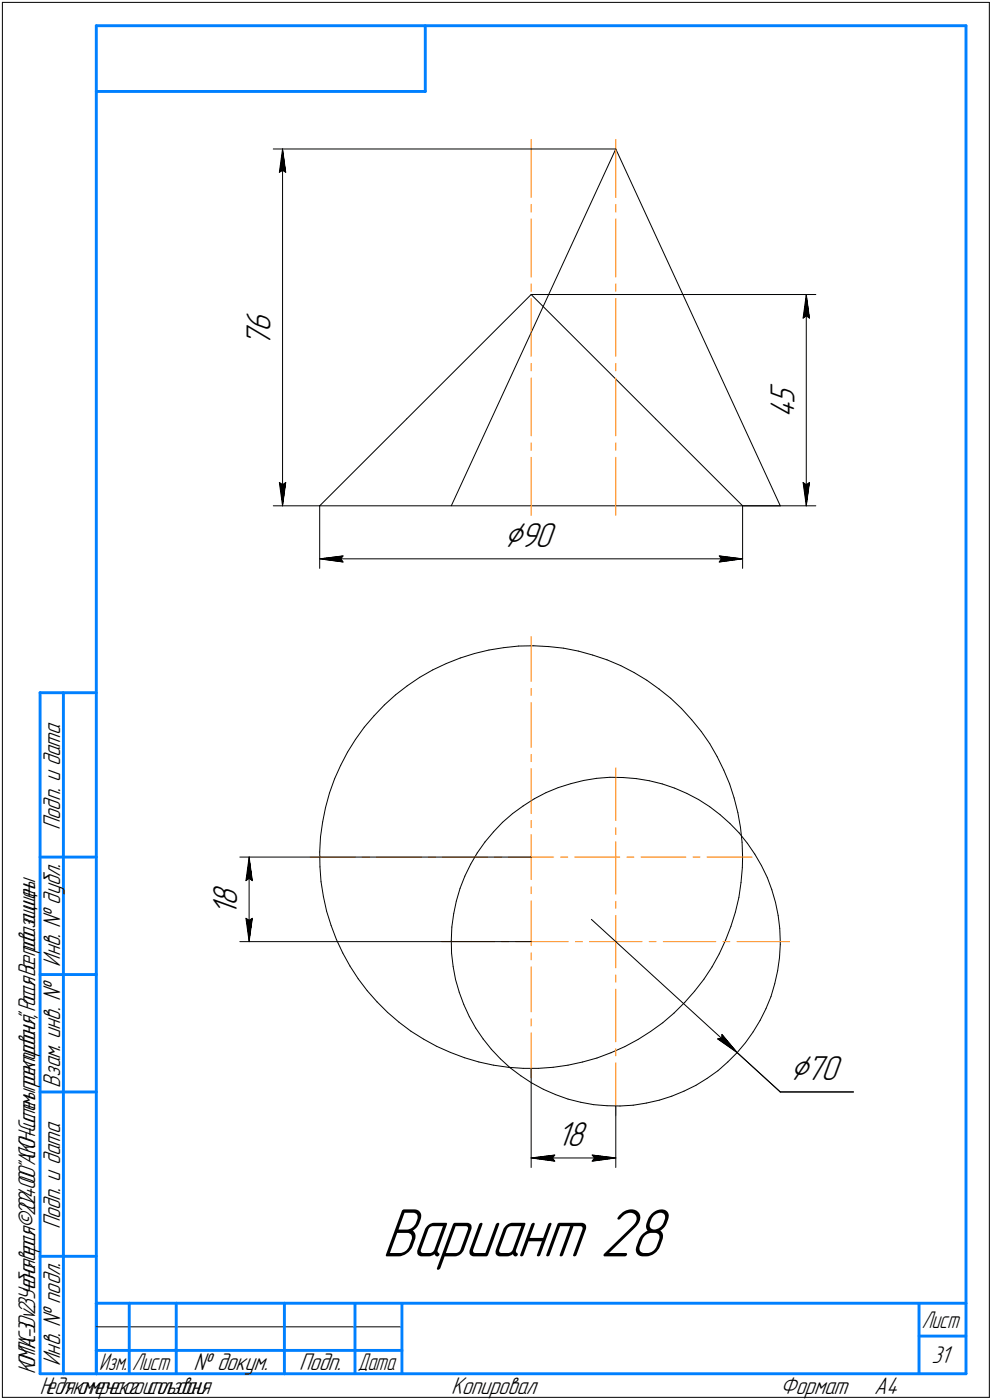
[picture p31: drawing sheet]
<svg xmlns="http://www.w3.org/2000/svg" width="211mm" height="298mm" viewBox="0 0 211 298" stroke-linecap="round" stroke-linejoin="round" font-family="sans-serif">
<defs><g id="words">
<text font-size="15.6" x="81.3" y="267.5">Вариант 28</text>
<g font-size="8.5">
<text x="107.2" y="116.4">⌀90</text>
<text x="168" y="229.9">⌀70</text>
</g>
<g font-size="7.8">
<text x="57.6" y="70.6" transform="rotate(-90 57.6 70.6)">6</text>
<text x="57.6" y="73.8" transform="rotate(-90 57.6 73.8)">7</text>
<text x="169" y="89.1" transform="rotate(-90 169 89.1)">4</text>
<text x="169" y="85.9" transform="rotate(-90 169 85.9)">5</text>
<text x="50.5" y="195.1" transform="rotate(-90 50.5 195.1)">1</text>
<text x="50.5" y="192.9" transform="rotate(-90 50.5 192.9)">8</text>
<text x="118.4" y="244">18</text>
</g>
<g font-size="5.5">
<text x="12.8" y="176.7" transform="rotate(-90 12.8 176.7)">Подп. и дата</text>
<text x="12.8" y="205.8" transform="rotate(-90 12.8 205.8)">Инв. № дубл.</text>
<text x="12.8" y="231.6" transform="rotate(-90 12.8 231.6)">Взам. инв. №</text>
<text x="12.8" y="261.7" transform="rotate(-90 12.8 261.7)">Подп. и дата</text>
<text x="12.8" y="290.8" transform="rotate(-90 12.8 290.8)">Инв. № подл.</text>
<text x="41.2" y="291.8">№ докум.</text>
<text x="63.6" y="291.8">Подп.</text>
<text x="198.1" y="290.3">31</text>
<text x="96" y="296.8">Копировал</text>
<text x="166" y="296.8">Формат</text>
<text x="186" y="296.8">A4</text>
</g>
<g font-size="5.4">
<text x="196.1" y="282.8">Лист</text>
<text x="7.5" y="292.5" transform="rotate(-90 7.5 292.5)">КОМПАС-3Dv23Учебнаяверсия©2024ООО&quot;АСКОН-Системыпроектирования&quot;,Россия.Всеправазащищены.</text>
<text x="21.1" y="291.8">Изм.</text>
<text x="28.1" y="291.8">Лист</text>
<text x="76.1" y="291.8">Дата</text>
<text x="8.5" y="296.7">Недлякоммерческогоиспользования</text>
</g>
</g></defs>
<g fill="none" stroke="#000" stroke-width=".21">
<path d="M.5 .5v297zM.5 .5h210zM210.5 .5v297zM58.1 31.7h72.9zM59.4 36.7l.7-.5zM60.1 31.7l.7 5zM60.1 36.2l.7 .5zM60.1 31.7l-.7 5zM60.1 31.7v76zM131 31.7l-35 76zM131 31.7l35 76zM113 62.7l26.5 26.5z"/>
<path d="M113 62.7h60.6zM170.9 67.7l.6-.5zM171.5 62.7l.7 5zM171.5 67.2l.7 .5zM171.5 62.7l-.6 5zM171.5 62.7v45zM86.5 89.2l-18.5 18.5zM86.5 89.2l26.5-26.5zM139.5 89.2l18.5 18.5zM58.1 107.7h9.9zM59.4 102.7l.7 5zM59.4 102.7l.7 .5z"/>
<path d="M60.1 103.2l.7-.5zM60.8 102.7l-.7 5zM68 107.7h98zM68 107.7v13.3zM68 119l5-.6zM68 119l5 .7zM68 119h90zM72.5 119l.5 .7zM73 118.4l-.5 .6zM153 119.7l5-.7zM153 118.4l.5 .6zM153 118.4l5 .6z"/>
<path d="M153.5 119l-.5 .7zM158 107.7h15.6zM158 107.7v13.3zM170.9 102.7l.6 5zM170.9 102.7l.6 .5zM171.5 103.2l.7-.5zM172.2 102.7l-.7 5zM101 139.1l3-.7zM104 138.4l3.2-.5zM107.2 137.9l3.1-.3zM110.3 137.6l3.3-.1zM113.6 137.5l3.1 .2z"/>
<path d="M116.7 137.7l3.2 .3zM119.9 138l3.1 .6zM123 138.6l3.1 .9zM126.1 139.5l3 1zM75.6 157.4l-1.7 2.7zM77.5 154.8l-1.9 2.6zM79.6 152.4l-2.1 2.4zM81.8 150.1l2.4-2.2zM81.8 150.1l-2.2 2.3zM84.2 147.9l2.4-1.9zM86.6 146l2.7-1.8zM89.3 144.2l2.8-1.6z"/>
<path d="M92.1 142.6l2.8-1.3zM94.9 141.3l3-1.2zM97.9 140.1l3.1-1zM129.1 140.5l3 1.2zM132.1 141.7l2.8 1.5zM134.9 143.2l2.7 1.6zM137.6 144.8l2.6 1.9zM140.2 146.7l2.5 2zM142.7 148.7l2.3 2.2zM145 150.9l2.2 2.3zM147.2 153.2l2 2.5zM149.2 155.7l1.8 2.6z"/>
<path d="M151 158.3l1.6 2.8zM68.2 178.2l-.2 3.2zM68.6 175l-.4 3.2zM69.3 171.9l-.7 3.1zM70.1 168.8l-.8 3.1zM71.2 165.8l-1.1 3zM72.5 163l-1.3 2.8zM73.9 160.1l-1.4 2.9zM103.2 179.3l-1.7 2.3zM105 177.1l-1.8 2.2zM106.9 175.1l2.2-1.9zM106.9 175.1l-1.9 2z"/>
<path d="M109.1 173.2l2.2-1.6zM111.3 171.6l2.4-1.5zM113.7 170.1l2.5-1.3zM116.2 168.8l2.6-1.1zM118.8 167.7l2.7-.9zM121.5 166.8l2.7-.6zM124.2 166.2l2.7-.5zM126.9 165.7l2.9-.2zM129.8 165.5l2.8 .1zM132.6 165.6l2.8 .2zM135.4 165.8l2.7 .4zM138.1 166.2l2.8 .7z"/>
<path d="M140.9 166.9l2.6 .9zM143.5 167.8l2.6 1.1zM146.1 168.9l2.5 1.3zM148.6 170.2l2.4 1.6zM151 171.8l2.2 1.7zM152.6 161.1l1.4 2.9zM153.2 173.5l2.1 1.8zM154 164l1.2 2.9zM155.2 166.9l1 3zM155.3 175.3l2 2zM156.2 169.9l.8 3.1zM157 173l.5 3.2z"/>
<path d="M157.3 177.3l1.7 2.2zM157.5 176.2l.4 3.1zM157.9 179.3l.1 3.2zM159 179.5l1.6 2.4zM51 182.5h62zM52.3 187.5l.7-.5zM52.3 195.5l.7 5zM52.3 195.5l.7 .5zM53 182.5l.7 5zM53 187l.7 .5zM53 182.5l-.7 5zM53 196l.7-.5z"/>
<path d="M53 182.5v18zM53.7 195.5l-.7 5zM68 181.4l.1 3.2zM68.1 184.6l.2 3.1zM68.3 187.7l.5 3.2zM68.8 190.9l.7 3.1zM69.5 194l.9 3zM70.4 197l1.2 3zM96.1 197.4l-.1 2.8zM96.5 194.6l-.4 2.8zM97.1 191.9l-.6 2.7zM97.9 189.1l-.8 2.8z"/>
<path d="M98.9 186.5l-1 2.6zM100.1 184l-1.2 2.5zM101.5 181.6l-1.4 2.4zM125.8 195.7l31.1 28.4zM155.5 197.2l-1.1 3zM156.5 194.2l-1 3zM157.2 191.1l-.7 3.1zM157.6 187.9l-.4 3.2zM157.9 184.7l-.3 3.2zM158 182.5l-.1 2.2zM160.6 181.9l1.4 2.4zM162 184.3l1.2 2.5z"/>
<path d="M163.2 186.8l1 2.6zM164.2 189.4l.8 2.7zM165 192.1l.6 2.8zM165.6 194.9l.3 2.8zM165.9 197.7l.1 2.8zM51 200.5h62zM71.6 200l1.3 2.9zM72.9 202.9l1.6 2.8zM74.5 205.7l1.7 2.7zM76.2 208.4l1.9 2.5zM78.1 210.9l2.1 2.4zM80.2 213.3l2.3 2.3z"/>
<path d="M82.5 215.6l2.4 2zM84.9 217.6l2.5 2zM87.4 219.6l2.7 1.7zM96 200.2l.1 2.8zM96.1 203l.3 2.8zM96.4 205.8l.5 2.8zM96.9 208.6l.8 2.7zM97.7 211.3l1 2.6zM98.7 213.9l1.2 2.6zM99.9 216.5l1.3 2.4zM101.2 218.9l1.6 2.3zM138.4 219.6l2.6-1.8z"/>
<path d="M141 217.8l2.4-2.1zM143.4 215.7l2.3-2.3zM147.8 211l-2.1 2.4zM149.7 208.5l-1.9 2.5zM151.5 205.9l-1.8 2.6zM153 203.1l-1.5 2.8zM154.4 200.2l-1.4 2.9zM160.2 219.7l-1.6 2.3zM161.7 217.3l-1.5 2.4zM163 214.8l-1.3 2.5zM164 212.2l-1 2.6zM164.8 209.5l-.8 2.7z"/>
<path d="M165.4 206.7l-.6 2.8zM165.8 203.9l-.4 2.8zM166 201.1l-.2 2.8zM166 200.5v.6zM90.1 221.3l2.8 1.5zM92.9 222.8l2.9 1.3zM95.8 224.1l3 1.1zM98.8 225.2l3.1 .9zM101.9 226.1l3.1 .7zM102.8 221.2l1.7 2.2zM104.5 223.4l2 2zM105 226.8l3.1 .4z"/>
<path d="M106.5 225.4l2 2zM108.1 227.2l3.2 .3zM108.5 227.4l2.3 1.7zM110.8 229.1l2.3 1.5zM111.3 227.5h3.2zM113 227.5v21.1zM113.1 230.6l2.5 1.3zM114.5 227.5l3.2-.3zM115.6 231.9l2.6 1.2zM117.7 227.2l3.1-.4zM118.2 233.1l2.6 .9zM120.8 226.8l3.2-.7z"/>
<path d="M120.8 234l2.8 .7zM123.6 234.7l2.7 .5zM124 226.1l3-.8zM126.3 235.2l2.8 .2zM127 225.3l3-1.2zM129.1 235.4l2.8 .1zM130 224.1l2.9-1.3zM131 235.5v13.1zM131.9 235.5l2.8-.2zM132.9 222.8l2.8-1.5zM134.7 235.3l2.8-.4zM135.7 221.3l2.7-1.7z"/>
<path d="M137.5 234.9l2.8-.7zM140.3 234.2l2.6-.8zM142.9 233.4l2.6-1.1zM145.5 232.3l2.6-1.2zM148.1 231.1l2.3-1.5zM150.4 229.6l2.3-1.6zM152.7 221.2l4.2 2.9zM152.7 221.2l.8-.1zM152.7 228l2.1-1.9zM153.6 220.2l-.1 .9zM153.6 220.2l3.3 3.9zM154.8 226.1l2-2z"/>
<path d="M156.9 224.1l9.1 8.4zM158.6 222l-1.8 2.1zM166 232.5h15.6zM113 246.5l5-.6zM113 246.5l5 .7zM113 246.5h18zM117.5 246.5l.5 .7zM118 245.9l-.5 .6zM126 247.2l5-.7zM126 245.9l.5 .6zM126 245.9l5 .6zM126.5 246.5l-.5 .7z"/>
<path d="M.5 297.5h210zM20.5 282.5h65z"/>
</g>
<g fill="none" stroke="#ff8000" stroke-width=".21">
<path d="M113 29.7v12.4zM131 29.7v12.4zM113 46.6v12.4zM113 43.5v1.7zM131 43.5v1.7zM131 46.6v12.4zM113 77.4v1.6zM113 63.6v12.3zM113 60.5v1.5zM131 60.5v1.5zM131 63.6v12.3zM131 77.4v1.6z"/>
<path d="M113 97.4v12.3zM113 94.3v1.6zM113 80.5v12.3zM131 80.5v12.3zM131 94.3v1.6zM131 97.4v12.3zM113 135.5v9.6zM113 146.6v1.5zM113 149.6v9.5zM113 160.6v1.6zM113 163.6v9.6zM113 174.7v1.5z"/>
<path d="M113 177.7v4.8zM131 163.5v11.2zM131 176.2v1.5zM131 179.2v11.2zM66 182.5h9.6zM77 182.5h1.6zM80.1 182.5h9.5zM91.2 182.5h1.4zM94.1 182.5h9.6zM105.2 182.5h1.5zM108.2 182.5h4.8zM113 191.8v9.5z"/>
<path d="M113 188.8v1.5zM113 182.5v4.8zM113 182.5h4.8zM119.3 182.5h1.5zM122.3 182.5h9.6zM131 191.9v1.5zM131 194.9v5.6zM133.4 182.5h1.4zM136.4 182.5h9.5zM147.4 182.5h1.5zM150.4 182.5h9.6zM94 200.5h11.2z"/>
<path d="M106.7 200.5h1.5zM109.7 200.5h11.2zM113 219.9v9.6zM113 216.9v1.5zM113 205.9v9.5zM113 202.9v1.5zM122.4 200.5h1.5zM125.4 200.5h5.6zM131 210.6v11.2zM131 207.6v1.5zM131 200.5v5.6zM131 200.5h5.6z"/>
<path d="M138.1 200.5h1.5zM141.1 200.5h11.2zM153.8 200.5h1.5zM156.8 200.5h11.2zM131 226.3v11.2zM131 223.3v1.5z"/>
</g>
<g fill="#fff" stroke="#fff" stroke-width=".21">
<path d="M163.4 81.3h7.1zM163.4 81.4h7.1zM163.4 81.4h7.1zM163.4 81.5h7.1zM163.4 81.6h7.1zM163.4 81.6h7.1zM163.4 81.7h7.1zM163.4 81.7h7.1zM163.4 81.8h7.1zM163.4 81.8h7.1zM163.4 81.9h7.1zM163.4 82h7.1zM163.4 82h7.1zM163.4 82.1h7.1zM163.4 82.1h7.1zM163.4 82.2h7.1zM163.4 82.2h7.1zM163.4 82.3h7.1zM163.4 82.4h7.1zM163.4 82.4h7.1zM163.4 82.5h7.1zM163.4 82.5h7.1zM163.4 82.6h7.1zM163.4 82.6h7.1zM163.4 82.7h7.1zM163.4 82.7h7.1zM163.4 82.8h7.1zM163.4 82.9h7.1zM163.4 82.9h7.1zM163.4 83h7.1zM163.4 83h7.1zM163.4 83.1h7.1zM163.4 83.1h7.1zM163.4 83.2h7.1zM163.4 83.3h7.1zM163.4 83.3h7.1zM163.4 83.4h7.1zM163.4 83.4h7.1zM163.4 83.5h7.1zM163.4 83.5h7.1zM163.4 83.6h7.1zM163.4 83.7h7.1zM163.4 83.7h7.1zM163.4 83.8h7.1zM163.4 83.8h7.1zM163.4 83.9h7.1zM163.4 83.9h7.1zM163.4 84h7.1zM163.4 84h7.1zM163.4 84.1h7.1zM163.4 84.2h7.1zM163.4 84.2h7.1zM163.4 84.3h7.1zM163.4 84.3h7.1zM163.4 84.4h7.1zM163.4 84.4h7.1zM163.4 84.5h7.1zM163.4 84.6h7.1zM163.4 84.6h7.1zM163.4 84.7h7.1zM163.4 84.7h7.1zM163.4 84.8h7.1zM163.4 84.8h7.1zM163.4 84.9h7.1zM163.4 84.9h7.1zM163.4 85h7.1zM163.4 85.1h7.1zM163.4 85.1h7.1zM163.4 85.2h7.1zM163.4 85.2h7.1zM163.4 85.3h7.1zM163.4 85.3h7.1zM163.4 85.4h7.1zM163.4 85.5h7.1zM163.4 85.5h7.1zM163.4 85.6h7.1zM163.4 85.6h7.1zM163.4 85.7h7.1zM163.4 85.7h7.1zM163.4 85.8h7.1zM163.4 85.9h7.1zM163.4 85.9h7.1zM163.4 86h7.1zM163.4 86h7.1zM163.4 86.1h7.1zM163.4 86.1h7.1zM163.4 86.2h7.1zM163.4 86.2h7.1zM163.4 86.3h7.1zM163.4 86.4h7.1zM163.4 86.4h7.1zM163.4 86.5h7.1zM163.4 86.5h7.1zM163.4 86.6h7.1zM163.4 86.6h7.1zM163.4 86.7h7.1zM163.4 86.8h7.1zM163.4 86.8h7.1zM163.4 86.9h7.1zM163.4 86.9h7.1zM163.4 87h7.1zM163.4 87h7.1zM163.4 87.1h7.1zM163.4 87.2h7.1zM163.4 87.2h7.1zM163.4 87.3h7.1zM163.4 87.3h7.1zM163.4 87.4h7.1zM163.4 87.4h7.1zM163.4 87.5h7.1zM163.4 87.5h7.1zM163.4 87.6h7.1zM163.4 87.7h7.1zM163.4 87.7h7.1zM163.4 87.8h7.1zM163.4 87.8h7.1zM163.4 87.9h7.1zM163.4 87.9h7.1zM163.4 88h7.1zM163.4 88.1h7.1zM163.4 88.1h7.1zM163.4 88.2h7.1zM163.4 88.2h7.1zM163.4 88.3h7.1zM163.4 88.3h7.1zM163.4 88.4h7.1zM163.4 88.4h7.1zM163.4 88.5h7.1zM163.4 88.6h7.1zM163.4 88.6h7.1zM163.4 88.7h7.1zM163.4 88.7h7.1zM163.4 88.8h7.1zM163.4 88.8h7.1zM163.4 88.9h7.1zM163.4 89h7.1zM163.4 89h7.1zM163.4 89.1h7.1z"/>
<path d="M170.3 102.2h2.5zM170.3 102.3h2.5zM170.3 102.3h2.5zM170.3 102.4h2.5zM170.3 102.4h2.5zM170.3 102.5h2.5zM170.3 102.6h2.5zM170.3 102.6h2.5zM170.4 102.7h2.3zM170.4 102.7h2.3zM170.4 102.8h2.3zM170.4 102.8h2.3zM170.4 102.9h2.3zM170.4 103h2.3zM170.4 103h2.3zM170.5 103.1h2.2zM170.5 103.1h2.2zM170.5 103.2h2.2zM170.5 103.2h2.2zM170.5 103.3h2.2zM170.5 103.3h2.2zM170.5 103.4h2.2zM170.5 103.5h2.1zM170.5 103.5h2.1zM170.5 103.6h2.1zM170.5 103.6h2.1zM170.5 103.7h2.1zM170.5 103.7h2.1zM170.5 103.8h2.1zM170.5 103.9h2.1zM170.6 103.9h2zM170.6 104h2zM170.6 104h2zM170.6 104.1h2zM170.6 104.1h2zM170.6 104.2h2zM170.6 104.3h2zM170.6 104.3h1.9zM170.6 104.4h1.9zM170.6 104.4h1.9zM170.6 104.5h1.9zM170.6 104.5h1.9zM170.6 104.6h1.9zM170.6 104.6h1.9zM170.6 104.7h1.8zM170.7 104.8h1.7zM170.7 104.8h1.7zM170.7 104.9h1.7zM170.7 104.9h1.7zM170.7 105h1.7zM170.7 105h1.7zM170.7 105.1h1.7zM170.7 105.2h1.7zM170.7 105.2h1.7zM170.7 105.3h1.7zM170.7 105.3h1.7zM170.7 105.4h1.7zM170.7 105.4h1.7zM170.7 105.5h1.7zM170.8 105.6h1.5zM170.8 105.6h1.5zM170.8 105.7h1.5zM170.8 105.7h1.5zM170.8 105.8h1.5zM170.8 105.8h1.5zM170.8 105.9h1.5zM170.8 105.9h1.5zM170.9 106h1.4zM170.9 106.1h1.4zM170.9 106.1h1.3zM170.9 106.2h1.3zM171 106.2h1.2zM171 106.3h1.2zM171 106.3h1.2zM171 106.4h1.1zM171 106.5h1.1zM171.1 106.5h.9zM171.1 106.6h.9zM171.1 106.6h.9zM171.1 106.7h.9zM171.1 106.7h.9zM171.2 106.8h.7zM171.2 106.8h.7zM171.3 106.9h.6zM171.3 107h.6zM171.3 107h.6zM171.3 107.1h.5zM171.3 107.1h.5zM171.4 107.2h.4zM171.4 107.2h.4zM171.4 107.3h.3zM171.4 107.4h.3zM171.4 107.4h.3zM171.5 107.5h.1zM171.5 107.5h.1z"/>
<path d="M171.5 62.9h.1zM171.5 62.9h.1zM171.4 63h.3zM171.4 63h.3zM171.4 63.1h.3zM171.4 63.2h.4zM171.4 63.2h.4zM171.3 63.3h.5zM171.3 63.3h.5zM171.3 63.4h.5zM171.3 63.4h.6zM171.3 63.5h.6zM171.2 63.6h.7zM171.2 63.6h.7zM171.2 63.7h.7zM171.1 63.7h.9zM171.1 63.8h.9zM171.1 63.8h.9zM171.1 63.9h.9zM171.1 64h.9zM171 64h1.1zM171 64.1h1.1zM171 64.1h1.2zM171 64.2h1.2zM171 64.2h1.2zM170.9 64.3h1.3zM170.9 64.3h1.3zM170.9 64.4h1.4zM170.9 64.5h1.4zM170.8 64.5h1.5zM170.8 64.6h1.5zM170.8 64.6h1.5zM170.8 64.7h1.5zM170.8 64.7h1.5zM170.8 64.8h1.5zM170.8 64.9h1.5zM170.8 64.9h1.5zM170.7 65h1.7zM170.7 65h1.7zM170.7 65.1h1.7zM170.7 65.1h1.7zM170.7 65.2h1.7zM170.7 65.2h1.7zM170.7 65.3h1.7zM170.7 65.4h1.7zM170.7 65.4h1.7zM170.7 65.5h1.7zM170.7 65.5h1.7zM170.7 65.6h1.7zM170.7 65.6h1.7zM170.7 65.7h1.7zM170.6 65.8h1.9zM170.6 65.8h1.9zM170.6 65.9h1.9zM170.6 65.9h1.9zM170.6 66h1.9zM170.6 66h1.9zM170.6 66.1h1.9zM170.6 66.2h2zM170.6 66.2h2zM170.6 66.3h2zM170.6 66.3h2zM170.6 66.4h2zM170.6 66.4h2zM170.6 66.5h2zM170.6 66.5h2zM170.5 66.6h2.1zM170.5 66.7h2.1zM170.5 66.7h2.1zM170.5 66.8h2.1zM170.5 66.8h2.1zM170.5 66.9h2.1zM170.5 66.9h2.1zM170.5 67h2.2zM170.5 67.1h2.2zM170.5 67.1h2.2zM170.5 67.2h2.2zM170.5 67.2h2.2zM170.5 67.3h2.2zM170.5 67.3h2.2zM170.4 67.4h2.3zM170.4 67.5h2.3zM170.4 67.5h2.3zM170.4 67.6h2.3zM170.4 67.6h2.3zM170.4 67.7h2.3zM170.4 67.7h2.3zM170.3 67.8h2.5zM170.3 67.8h2.5zM170.3 67.9h2.5zM170.3 68h2.5zM170.3 68h2.5zM170.3 68.1h2.5zM170.3 68.1h2.5z"/>
<path d="M52 65.6h7.1zM52 65.7h7.1zM52 65.8h7.1zM52 65.8h7.1zM52 65.9h7.1zM52 65.9h7.1zM52 66h7.1zM52 66h7.1zM52 66.1h7.1zM52 66.2h7.1zM52 66.2h7.1zM52 66.3h7.1zM52 66.3h7.1zM52 66.4h7.1zM52 66.4h7.1zM52 66.5h7.1zM52 66.5h7.1zM52 66.6h7.1zM52 66.7h7.1zM52 66.7h7.1zM52 66.8h7.1zM52 66.8h7.1zM52 66.9h7.1zM52 66.9h7.1zM52 67h7.1zM52 67.1h7.1zM52 67.1h7.1zM52 67.2h7.1zM52 67.2h7.1zM52 67.3h7.1zM52 67.3h7.1zM52 67.4h7.1zM52 67.5h7.1zM52 67.5h7.1zM52 67.6h7.1zM52 67.6h7.1zM52 67.7h7.1zM52 67.7h7.1zM52 67.8h7.1zM52 67.8h7.1zM52 67.9h7.1zM52 68h7.1zM52 68h7.1zM52 68.1h7.1zM52 68.1h7.1zM52 68.2h7.1zM52 68.2h7.1zM52 68.3h7.1zM52 68.4h7.1zM52 68.4h7.1zM52 68.5h7.1zM52 68.5h7.1zM52 68.6h7.1zM52 68.6h7.1zM52 68.7h7.1zM52 68.7h7.1zM52 68.8h7.1zM52 68.9h7.1zM52 68.9h7.1zM52 69h7.1zM52 69h7.1zM52 69.1h7.1zM52 69.1h7.1zM52 69.2h7.1zM52 69.3h7.1zM52 69.3h7.1zM52 69.4h7.1zM52 69.4h7.1zM52 69.5h7.1zM52 69.5h7.1zM52 69.6h7.1zM52 69.7h7.1zM52 69.7h7.1zM52 69.8h7.1zM52 69.8h7.1zM52 69.9h7.1zM52 69.9h7.1zM52 70h7.1zM52 70h7.1zM52 70.1h7.1zM52 70.2h7.1zM52 70.2h7.1zM52 70.3h7.1zM52 70.3h7.1zM52 70.4h7.1zM52 70.4h7.1zM52 70.5h7.1zM52 70.6h7.1zM52 70.6h7.1zM52 70.7h7.1zM52 70.7h7.1zM52 70.8h7.1zM52 70.8h7.1zM52 70.9h7.1zM52 71h7.1zM52 71h7.1zM52 71.1h7.1zM52 71.1h7.1zM52 71.2h7.1zM52 71.2h7.1zM52 71.3h7.1zM52 71.3h7.1zM52 71.4h7.1zM52 71.5h7.1zM52 71.5h7.1zM52 71.6h7.1zM52 71.6h7.1zM52 71.7h7.1zM52 71.7h7.1zM52 71.8h7.1zM52 71.9h7.1zM52 71.9h7.1zM52 72h7.1zM52 72h7.1zM52 72.1h7.1zM52 72.1h7.1zM52 72.2h7.1zM52 72.2h7.1zM52 72.3h7.1zM52 72.4h7.1zM52 72.4h7.1zM52 72.5h7.1zM52 72.5h7.1zM52 72.6h7.1zM52 72.6h7.1zM52 72.7h7.1zM52 72.8h7.1zM52 72.8h7.1zM52 72.9h7.1zM52 72.9h7.1zM52 73h7.1zM52 73h7.1zM52 73.1h7.1zM52 73.2h7.1zM52 73.2h7.1zM52 73.3h7.1zM52 73.3h7.1zM52 73.4h7.1zM52 73.4h7.1zM52 73.5h7.1zM52 73.5h7.1zM52 73.6h7.1zM52 73.7h7.1zM52 73.7h7.1z"/>
<path d="M58.9 102.2h2.5zM58.9 102.3h2.5zM58.9 102.3h2.5zM58.9 102.4h2.5zM58.9 102.4h2.5zM58.9 102.5h2.5zM58.9 102.6h2.5zM58.9 102.6h2.5zM59 102.7h2.3zM59 102.7h2.3zM59 102.8h2.3zM59 102.8h2.3zM59 102.9h2.3zM59 103h2.3zM59 103h2.3zM59 103.1h2.2zM59 103.1h2.2zM59 103.2h2.2zM59 103.2h2.2zM59 103.3h2.2zM59 103.3h2.2zM59 103.4h2.2zM59 103.5h2.2zM59.1 103.5h2.1zM59.1 103.6h2.1zM59.1 103.6h2.1zM59.1 103.7h2.1zM59.1 103.7h2.1zM59.1 103.8h2.1zM59.1 103.9h2.1zM59.2 103.9h1.9zM59.2 104h1.9zM59.2 104h1.9zM59.2 104.1h1.9zM59.2 104.1h1.9zM59.2 104.2h1.9zM59.2 104.3h1.9zM59.2 104.3h1.9zM59.2 104.4h1.9zM59.2 104.4h1.9zM59.2 104.5h1.9zM59.2 104.5h1.9zM59.2 104.6h1.9zM59.2 104.6h1.9zM59.2 104.7h1.8zM59.3 104.8h1.7zM59.3 104.8h1.7zM59.3 104.9h1.7zM59.3 104.9h1.7zM59.3 105h1.7zM59.3 105h1.7zM59.3 105.1h1.7zM59.3 105.2h1.7zM59.3 105.2h1.7zM59.3 105.3h1.7zM59.3 105.3h1.7zM59.3 105.4h1.7zM59.3 105.4h1.7zM59.3 105.5h1.7zM59.4 105.6h1.5zM59.4 105.6h1.5zM59.4 105.7h1.5zM59.4 105.7h1.5zM59.4 105.8h1.5zM59.4 105.8h1.5zM59.4 105.9h1.5zM59.4 105.9h1.4zM59.4 106h1.4zM59.4 106.1h1.4zM59.5 106.1h1.3zM59.5 106.2h1.3zM59.5 106.2h1.2zM59.5 106.3h1.2zM59.5 106.3h1.2zM59.6 106.4h1.1zM59.6 106.5h1.1zM59.7 106.5h.9zM59.7 106.6h.9zM59.7 106.6h.9zM59.7 106.7h.9zM59.7 106.7h.9zM59.8 106.8h.7zM59.8 106.8h.7zM59.8 106.9h.7zM59.8 107h.7zM59.8 107h.7zM59.9 107.1h.5zM59.9 107.1h.5zM59.9 107.2h.4zM59.9 107.2h.4zM60 107.3h.3zM60 107.4h.3zM60 107.4h.3zM60.1 107.5h.1zM60.1 107.5h.1z"/>
<path d="M60.1 31.9h.1zM60.1 31.9h.1zM60 32h.3zM60 32.1h.3zM60 32.1h.3zM59.9 32.2h.4zM59.9 32.2h.4zM59.9 32.3h.5zM59.9 32.3h.5zM59.8 32.4h.7zM59.8 32.5h.7zM59.8 32.5h.7zM59.8 32.6h.7zM59.8 32.6h.7zM59.7 32.7h.9zM59.7 32.7h.9zM59.7 32.8h.9zM59.7 32.9h.9zM59.7 32.9h.9zM59.6 33h1.1zM59.6 33h1.1zM59.5 33.1h1.2zM59.5 33.1h1.2zM59.5 33.2h1.2zM59.5 33.2h1.3zM59.5 33.3h1.3zM59.4 33.4h1.4zM59.4 33.4h1.4zM59.4 33.5h1.4zM59.4 33.5h1.5zM59.4 33.6h1.5zM59.4 33.6h1.5zM59.4 33.7h1.5zM59.4 33.8h1.5zM59.4 33.8h1.5zM59.4 33.9h1.5zM59.3 33.9h1.7zM59.3 34h1.7zM59.3 34h1.7zM59.3 34.1h1.7zM59.3 34.1h1.7zM59.3 34.2h1.7zM59.3 34.3h1.7zM59.3 34.3h1.7zM59.3 34.4h1.7zM59.3 34.4h1.7zM59.3 34.5h1.7zM59.3 34.5h1.7zM59.3 34.6h1.7zM59.3 34.7h1.7zM59.2 34.7h1.8zM59.2 34.8h1.9zM59.2 34.8h1.9zM59.2 34.9h1.9zM59.2 34.9h1.9zM59.2 35h1.9zM59.2 35.1h1.9zM59.2 35.1h1.9zM59.2 35.2h1.9zM59.2 35.2h1.9zM59.2 35.3h1.9zM59.2 35.3h1.9zM59.2 35.4h1.9zM59.2 35.4h1.9zM59.2 35.5h1.9zM59.1 35.6h2.1zM59.1 35.6h2.1zM59.1 35.7h2.1zM59.1 35.7h2.1zM59.1 35.8h2.1zM59.1 35.8h2.1zM59.1 35.9h2.1zM59 36h2.2zM59 36h2.2zM59 36.1h2.2zM59 36.1h2.2zM59 36.2h2.2zM59 36.2h2.2zM59 36.3h2.2zM59 36.4h2.2zM59 36.4h2.3zM59 36.5h2.3zM59 36.5h2.3zM59 36.6h2.3zM59 36.6h2.3zM59 36.7h2.3zM59 36.7h2.3zM58.9 36.8h2.5zM58.9 36.9h2.5zM58.9 36.9h2.5zM58.9 37h2.5zM58.9 37h2.5zM58.9 37.1h2.5zM58.9 37.1h2.5z"/>
<path d="M81.3 256.3h62.6zM81.3 256.4h62.6zM81.3 256.4h62.6zM81.3 256.5h62.6zM81.3 256.5h62.6zM81.3 256.6h62.6zM81.3 256.7h62.6zM81.3 256.7h62.6zM81.3 256.8h62.6zM81.3 256.8h62.6zM81.3 256.9h62.6zM81.3 256.9h62.6zM81.3 257h62.6zM81.3 257h62.6zM81.3 257.1h62.6zM81.3 257.2h62.6zM81.3 257.2h62.6zM81.3 257.3h62.6zM81.3 257.3h62.6zM81.3 257.4h62.6zM81.3 257.4h62.6zM81.3 257.5h62.6zM81.3 257.6h62.6zM81.3 257.6h62.6zM81.3 257.7h62.6zM81.3 257.7h62.6zM81.3 257.8h62.6zM81.3 257.8h62.6zM81.3 257.9h62.6zM81.3 258h62.6zM81.3 258h62.6zM81.3 258.1h62.6zM81.3 258.1h62.6zM81.3 258.2h62.6zM81.3 258.2h62.6zM81.3 258.3h62.6zM81.3 258.3h62.6zM81.3 258.4h62.6zM81.3 258.5h62.6zM81.3 258.5h62.6zM81.3 258.6h62.6zM81.3 258.6h62.6zM81.3 258.7h62.6zM81.3 258.7h62.6zM81.3 258.8h62.6zM81.3 258.9h62.6zM81.3 258.9h62.6zM81.3 259h62.6zM81.3 259h62.6zM81.3 259.1h62.6zM81.3 259.1h62.6zM81.3 259.2h62.6zM81.3 259.2h62.6zM81.3 259.3h62.6zM81.3 259.4h62.6zM81.3 259.4h62.6zM81.3 259.5h62.6zM81.3 259.5h62.6zM81.3 259.6h62.6zM81.3 259.6h62.6zM81.3 259.7h62.6zM81.3 259.8h62.6zM81.3 259.8h62.6zM81.3 259.9h62.6zM81.3 259.9h62.6zM81.3 260h62.6zM81.3 260h62.6zM81.3 260.1h62.6zM81.3 260.2h62.6zM81.3 260.2h62.6zM81.3 260.3h62.6zM81.3 260.3h62.6zM81.3 260.4h62.6zM81.3 260.4h62.6zM81.3 260.5h62.6zM81.3 260.5h62.6zM81.3 260.6h62.6zM81.3 260.7h62.6zM81.3 260.7h62.6zM81.3 260.8h62.6zM81.3 260.8h62.6zM81.3 260.9h62.6zM81.3 260.9h62.6zM81.3 261h62.6zM81.3 261.1h62.6zM81.3 261.1h62.6zM81.3 261.2h62.6zM81.3 261.2h62.6zM81.3 261.3h62.6zM81.3 261.3h62.6zM81.3 261.4h62.6zM81.3 261.5h62.6zM81.3 261.5h62.6zM81.3 261.6h62.6zM81.3 261.6h62.6zM81.3 261.7h62.6zM81.3 261.7h62.6zM81.3 261.8h62.6zM81.3 261.8h62.6zM81.3 261.9h62.6zM81.3 262h62.6zM81.3 262h62.6zM81.3 262.1h62.6zM81.3 262.1h62.6zM81.3 262.2h62.6zM81.3 262.2h62.6zM81.3 262.3h62.6zM81.3 262.4h62.6zM81.3 262.4h62.6zM81.3 262.5h62.6zM81.3 262.5h62.6zM81.3 262.6h62.6zM81.3 262.6h62.6zM81.3 262.7h62.6zM81.3 262.7h62.6zM81.3 262.8h62.6zM81.3 262.9h62.6zM81.3 262.9h62.6zM81.3 263h62.6zM81.3 263h62.6zM81.3 263.1h62.6zM81.3 263.1h62.6zM81.3 263.2h62.6zM81.3 263.3h62.6zM81.3 263.3h62.6zM81.3 263.4h62.6zM81.3 263.4h62.6zM81.3 263.5h62.6zM81.3 263.5h62.6zM81.3 263.6h62.6zM81.3 263.7h62.6zM81.3 263.7h62.6zM81.3 263.8h62.6zM81.3 263.8h62.6zM81.3 263.9h62.6zM81.3 263.9h62.6zM81.3 264h62.6zM81.3 264h62.6zM81.3 264.1h62.6zM81.3 264.2h62.6zM81.3 264.2h62.6zM81.3 264.3h62.6zM81.3 264.3h62.6zM81.3 264.4h62.6zM81.3 264.4h62.6zM81.3 264.5h62.6zM81.3 264.6h62.6zM81.3 264.6h62.6zM81.3 264.7h62.6zM81.3 264.7h62.6zM81.3 264.8h62.6zM81.3 264.8h62.6zM81.3 264.9h62.6zM81.3 265h62.6zM81.3 265h62.6zM81.3 265.1h62.6zM81.3 265.1h62.6zM81.3 265.2h62.6zM81.3 265.2h62.6zM81.3 265.3h62.6zM81.3 265.3h62.6zM81.3 265.4h62.6zM81.3 265.5h62.6zM81.3 265.5h62.6zM81.3 265.6h62.6zM81.3 265.6h62.6zM81.3 265.7h62.6zM81.3 265.7h62.6zM81.3 265.8h62.6zM81.3 265.9h62.6zM81.3 265.9h62.6zM81.3 266h62.6zM81.3 266h62.6zM81.3 266.1h62.6zM81.3 266.1h62.6zM81.3 266.2h62.6zM81.3 266.2h62.6zM81.3 266.3h62.6zM81.3 266.4h62.6zM81.3 266.4h62.6zM81.3 266.5h62.6zM81.3 266.5h62.6zM81.3 266.6h62.6zM81.3 266.6h62.6zM81.3 266.7h62.6zM81.3 266.8h62.6zM81.3 266.8h62.6zM81.3 266.9h62.6zM81.3 266.9h62.6zM81.3 267h62.6zM81.3 267h62.6zM81.3 267.1h62.6zM81.3 267.2h62.6zM81.3 267.2h62.6zM81.3 267.3h62.6zM81.3 267.3h62.6zM81.3 267.4h62.6zM81.3 267.4h62.6zM81.3 267.5h62.6zM81.3 267.5h62.6zM81.3 267.6h62.6zM81.3 267.7h62.6zM81.3 267.7h62.6zM81.3 267.8h62.6zM81.3 267.8h62.6zM81.3 267.9h62.6zM81.3 267.9h62.6zM81.3 268h62.6zM81.3 268.1h62.6zM81.3 268.1h62.6zM81.3 268.2h62.6zM81.3 268.2h62.6zM81.3 268.3h62.6zM81.3 268.3h62.6zM81.3 268.4h62.6zM81.3 268.4h62.6zM81.3 268.5h62.6zM81.3 268.6h62.6zM81.3 268.6h62.6zM81.3 268.7h62.6zM81.3 268.7h62.6zM81.3 268.8h62.6zM81.3 268.8h62.6zM81.3 268.9h62.6zM81.3 269h62.6zM81.3 269h62.6zM81.3 269.1h62.6zM81.3 269.1h62.6zM81.3 269.2h62.6zM81.3 269.2h62.6zM81.3 269.3h62.6zM81.3 269.4h62.6zM81.3 269.4h62.6zM81.3 269.5h62.6zM81.3 269.5h62.6zM81.3 269.6h62.6zM81.3 269.6h62.6zM81.3 269.7h62.6zM81.3 269.7h62.6zM81.3 269.8h62.6zM81.3 269.9h62.6zM81.3 269.9h62.6zM81.3 270h62.6zM81.3 270h62.6zM81.3 270.1h62.6zM81.3 270.1h62.6zM81.3 270.2h62.6zM81.3 270.3h62.6zM81.3 270.3h62.6zM81.3 270.4h62.6zM81.3 270.4h62.6zM81.3 270.5h62.6zM81.3 270.5h62.6z"/>
<path d="M107.2 110.7h11.6zM107.2 110.8h11.6zM107.2 110.9h11.6zM107.2 110.9h11.6zM107.2 111h11.6zM107.2 111h11.6zM107.2 111.1h11.6zM107.2 111.1h11.6zM107.2 111.2h11.6zM107.2 111.3h11.6zM107.2 111.3h11.6zM107.2 111.4h11.6zM107.2 111.4h11.6zM107.2 111.5h11.6zM107.2 111.5h11.6zM107.2 111.6h11.6zM107.2 111.6h11.6zM107.2 111.7h11.6zM107.2 111.8h11.6zM107.2 111.8h11.6zM107.2 111.9h11.6zM107.2 111.9h11.6zM107.2 112h11.6zM107.2 112h11.6zM107.2 112.1h11.6zM107.2 112.2h11.6zM107.2 112.2h11.6zM107.2 112.3h11.6zM107.2 112.3h11.6zM107.2 112.4h11.6zM107.2 112.4h11.6zM107.2 112.5h11.6zM107.2 112.6h11.6zM107.2 112.6h11.6zM107.2 112.7h11.6zM107.2 112.7h11.6zM107.2 112.8h11.6zM107.2 112.8h11.6zM107.2 112.9h11.6zM107.2 112.9h11.6zM107.2 113h11.6zM107.2 113.1h11.6zM107.2 113.1h11.6zM107.2 113.2h11.6zM107.2 113.2h11.6zM107.2 113.3h11.6zM107.2 113.3h11.6zM107.2 113.4h11.6zM107.2 113.5h11.6zM107.2 113.5h11.6zM107.2 113.6h11.6zM107.2 113.6h11.6zM107.2 113.7h11.6zM107.2 113.7h11.6zM107.2 113.8h11.6zM107.2 113.8h11.6zM107.2 113.9h11.6zM107.2 114h11.6zM107.2 114h11.6zM107.2 114.1h11.6zM107.2 114.1h11.6zM107.2 114.2h11.6zM107.2 114.2h11.6zM107.2 114.3h11.6zM107.2 114.4h11.6zM107.2 114.4h11.6zM107.2 114.5h11.6zM107.2 114.5h11.6zM107.2 114.6h11.6zM107.2 114.6h11.6zM107.2 114.7h11.6zM107.2 114.8h11.6zM107.2 114.8h11.6zM107.2 114.9h11.6zM107.2 114.9h11.6zM107.2 115h11.6zM107.2 115h11.6zM107.2 115.1h11.6zM107.2 115.1h11.6zM107.2 115.2h11.6zM107.2 115.3h11.6zM107.2 115.3h11.6zM107.2 115.4h11.6zM107.2 115.4h11.6zM107.2 115.5h11.6zM107.2 115.5h11.6zM107.2 115.6h11.6zM107.2 115.7h11.6zM107.2 115.7h11.6zM107.2 115.8h11.6zM107.2 115.8h11.6zM107.2 115.9h11.6zM107.2 115.9h11.6zM107.2 116h11.6zM107.2 116h11.6zM107.2 116.1h11.6zM107.2 116.2h11.6zM107.2 116.2h11.6zM107.2 116.3h11.6zM107.2 116.3h11.6zM107.2 116.4h11.6zM107.2 116.4h11.6zM107.2 116.5h11.6zM107.2 116.6h11.6zM107.2 116.6h11.6zM107.2 116.7h11.6zM107.2 116.7h11.6zM107.2 116.8h11.6zM107.2 116.8h11.6zM107.2 116.9h11.6zM107.2 117h11.6zM107.2 117h11.6zM107.2 117.1h11.6zM107.2 117.1h11.6zM107.2 117.2h11.6zM107.2 117.2h11.6zM107.2 117.3h11.6zM107.2 117.3h11.6zM107.2 117.4h11.6zM107.2 117.5h11.6zM107.2 117.5h11.6zM107.2 117.6h11.6zM107.2 117.6h11.6zM107.2 117.7h11.6zM107.2 117.7h11.6zM107.2 117.8h11.6zM107.2 117.9h11.6zM107.2 117.9h11.6zM107.2 118h11.6z"/>
<path d="M73 117.9h.5zM72.6 117.9h.9zM72.1 118h1.4zM71.6 118h1.9zM71.2 118.1h2.3zM70.7 118.1h2.8zM70.3 118.2h3.2zM69.8 118.3h3.7zM69.7 118.3h3.8zM69.5 118.4h4zM69.4 118.4h4.1zM69.3 118.5h4.2zM69.1 118.5h4.4zM69 118.6h4.5zM68.9 118.6h4.6zM68.7 118.7h4.8zM68.6 118.8h4.9zM68.5 118.8h5zM68.3 118.9h5.2zM68.2 118.9h5.3zM68 119h5.5zM68.2 119h5.3zM68.3 119.1h5.2zM68.5 119.2h5zM68.6 119.2h4.9zM68.7 119.3h4.8zM68.9 119.3h4.6zM69 119.4h4.5zM69.1 119.4h4.4zM69.3 119.5h4.2zM69.4 119.5h4.1zM69.5 119.6h4zM69.7 119.7h3.8zM69.8 119.7h3.7zM70.2 119.8h3.3zM70.6 119.8h2.9zM71 119.9h2.5zM71.5 119.9h2zM71.9 120h1.6zM72.2 120.1h1.3zM72.7 120.1h.8zM73.1 120.2h.4z"/>
<path d="M152.5 117.9h.5zM152.5 117.9h1zM152.5 118h1.4zM152.5 118h1.9zM152.5 118.1h2.4zM152.5 118.1h2.8zM152.5 118.2h3.3zM152.5 118.3h3.7zM152.5 118.3h3.9zM152.5 118.4h4zM152.5 118.4h4.2zM152.5 118.5h4.3zM152.5 118.5h4.4zM152.5 118.6h4.6zM152.5 118.6h4.7zM152.5 118.7h4.9zM152.5 118.8h5zM152.5 118.8h5.1zM152.5 118.9h5.3zM152.5 118.9h5.4zM152.5 119h5.5zM152.5 119h5.4zM152.5 119.1h5.3zM152.5 119.2h5.1zM152.5 119.2h5zM152.5 119.3h4.9zM152.5 119.3h4.7zM152.5 119.4h4.6zM152.5 119.4h4.4zM152.5 119.5h4.3zM152.5 119.5h4.2zM152.5 119.6h4zM152.5 119.7h3.9zM152.5 119.7h3.7zM152.5 119.8h3.3zM152.5 119.8h2.9zM152.5 119.9h2.5zM152.5 119.9h2.1zM152.5 120h1.7zM152.5 120.1h1.3zM152.5 120.1h.9zM152.5 120.2h.5z"/>
<path d="M44.9 188h7.1zM44.9 188h7.1zM44.9 188.1h7.1zM44.9 188.1h7.1zM44.9 188.2h7.1zM44.9 188.2h7.1zM44.9 188.3h7.1zM44.9 188.4h7.1zM44.9 188.4h7.1zM44.9 188.5h7.1zM44.9 188.5h7.1zM44.9 188.6h7.1zM44.9 188.6h7.1zM44.9 188.7h7.1zM44.9 188.8h7.1zM44.9 188.8h7.1zM44.9 188.9h7.1zM44.9 188.9h7.1zM44.9 189h7.1zM44.9 189h7.1zM44.9 189.1h7.1zM44.9 189.1h7.1zM44.9 189.2h7.1zM44.9 189.3h7.1zM44.9 189.3h7.1zM44.9 189.4h7.1zM44.9 189.4h7.1zM44.9 189.5h7.1zM44.9 189.5h7.1zM44.9 189.6h7.1zM44.9 189.7h7.1zM44.9 189.7h7.1zM44.9 189.8h7.1zM44.9 189.8h7.1zM44.9 189.9h7.1zM44.9 189.9h7.1zM44.9 190h7.1zM44.9 190h7.1zM44.9 190.1h7.1zM44.9 190.2h7.1zM44.9 190.2h7.1zM44.9 190.3h7.1zM44.9 190.3h7.1zM44.9 190.4h7.1zM44.9 190.4h7.1zM44.9 190.5h7.1zM44.9 190.6h7.1zM44.9 190.6h7.1zM44.9 190.7h7.1zM44.9 190.7h7.1zM44.9 190.8h7.1zM44.9 190.8h7.1zM44.9 190.9h7.1zM44.9 191h7.1zM44.9 191h7.1zM44.9 191.1h7.1zM44.9 191.1h7.1zM44.9 191.2h7.1zM44.9 191.2h7.1zM44.9 191.3h7.1zM44.9 191.3h7.1zM44.9 191.4h7.1zM44.9 191.5h7.1zM44.9 191.5h7.1zM44.9 191.6h7.1zM44.9 191.6h7.1zM44.9 191.7h7.1zM44.9 191.7h7.1zM44.9 191.8h7.1zM44.9 191.9h7.1zM44.9 191.9h7.1zM44.9 192h7.1zM44.9 192h7.1zM44.9 192.1h7.1zM44.9 192.1h7.1zM44.9 192.2h7.1zM44.9 192.2h7.1zM44.9 192.3h7.1zM44.9 192.4h7.1zM44.9 192.4h7.1zM44.9 192.5h7.1zM44.9 192.5h7.1zM44.9 192.6h7.1zM44.9 192.6h7.1zM44.9 192.7h7.1zM44.9 192.8h7.1zM44.9 192.8h7.1zM44.9 192.9h7.1zM44.9 192.9h7.1zM44.9 193h7.1zM44.9 193h7.1zM44.9 193.1h7.1zM44.9 193.2h7.1zM44.9 193.2h7.1zM44.9 193.3h7.1zM44.9 193.3h7.1zM44.9 193.4h7.1zM44.9 193.4h7.1zM44.9 193.5h7.1zM44.9 193.5h7.1zM44.9 193.6h7.1zM44.9 193.7h7.1zM44.9 193.7h7.1zM44.9 193.8h7.1zM44.9 193.8h7.1zM44.9 193.9h7.1zM44.9 193.9h7.1zM44.9 194h7.1zM44.9 194.1h7.1zM44.9 194.1h7.1zM44.9 194.2h7.1zM44.9 194.2h7.1zM44.9 194.3h7.1zM44.9 194.3h7.1zM44.9 194.4h7.1zM44.9 194.5h7.1zM44.9 194.5h7.1zM44.9 194.6h7.1zM44.9 194.6h7.1zM44.9 194.7h7.1zM44.9 194.7h7.1zM44.9 194.8h7.1zM44.9 194.8h7.1zM44.9 194.9h7.1zM44.9 195h7.1zM44.9 195h7.1z"/>
<path d="M52.9 182.7h.2zM52.9 182.7h.2zM52.9 182.8h.3zM52.9 182.8h.3zM52.9 182.9h.3zM52.8 182.9h.4zM52.8 183h.4zM52.8 183h.5zM52.8 183.1h.5zM52.8 183.2h.5zM52.7 183.2h.6zM52.7 183.3h.6zM52.7 183.3h.7zM52.7 183.4h.7zM52.7 183.4h.7zM52.6 183.5h.9zM52.6 183.6h.9zM52.5 183.6h1zM52.5 183.7h1zM52.5 183.7h1zM52.5 183.8h1.1zM52.5 183.8h1.1zM52.4 183.9h1.2zM52.4 184h1.2zM52.4 184h1.2zM52.4 184.1h1.3zM52.4 184.1h1.3zM52.3 184.2h1.4zM52.3 184.2h1.4zM52.3 184.3h1.4zM52.3 184.3h1.5zM52.3 184.4h1.5zM52.3 184.5h1.5zM52.3 184.5h1.5zM52.3 184.6h1.5zM52.3 184.6h1.5zM52.3 184.7h1.5zM52.2 184.7h1.6zM52.2 184.8h1.6zM52.2 184.9h1.6zM52.2 184.9h1.6zM52.2 185h1.6zM52.2 185h1.6zM52.2 185.1h1.6zM52.2 185.1h1.7zM52.2 185.2h1.7zM52.2 185.3h1.7zM52.2 185.3h1.7zM52.2 185.4h1.7zM52.2 185.4h1.7zM52.2 185.5h1.7zM52.1 185.5h1.8zM52.1 185.6h1.9zM52.1 185.6h1.9zM52.1 185.7h1.9zM52.1 185.8h1.9zM52.1 185.8h1.9zM52.1 185.9h1.9zM52.1 185.9h1.9zM52 186h2zM52 186h2zM52 186.1h2zM52 186.2h2zM52 186.2h2zM52 186.3h2zM52 186.3h2zM52 186.4h2.1zM52 186.4h2.1zM52 186.5h2.1zM52 186.5h2.1zM52 186.6h2.1zM52 186.7h2.1zM52 186.7h2.1zM51.9 186.8h2.2zM51.9 186.8h2.2zM51.9 186.9h2.2zM51.9 186.9h2.2zM51.9 187h2.2zM51.9 187.1h2.2zM51.9 187.1h2.2zM51.9 187.2h2.2zM51.9 187.2h2.3zM51.9 187.3h2.3zM51.9 187.3h2.3zM51.9 187.4h2.3zM51.9 187.5h2.3zM51.9 187.5h2.3zM51.9 187.6h2.3zM51.8 187.6h2.4zM51.8 187.7h2.4zM51.8 187.7h2.4zM51.8 187.8h2.4zM51.8 187.8h2.4zM51.8 187.9h2.4zM51.8 188h2.4z"/>
<path d="M51.8 195h2.4zM51.8 195.1h2.4zM51.8 195.1h2.4zM51.8 195.2h2.4zM51.8 195.2h2.4zM51.8 195.3h2.4zM51.8 195.4h2.4zM51.8 195.4h2.4zM51.9 195.5h2.3zM51.9 195.5h2.3zM51.9 195.6h2.3zM51.9 195.6h2.3zM51.9 195.7h2.3zM51.9 195.7h2.3zM51.9 195.8h2.3zM51.9 195.9h2.2zM51.9 195.9h2.2zM51.9 196h2.2zM51.9 196h2.2zM51.9 196.1h2.2zM51.9 196.1h2.2zM51.9 196.2h2.2zM51.9 196.3h2.2zM52 196.3h2.1zM52 196.4h2.1zM52 196.4h2.1zM52 196.5h2.1zM52 196.5h2.1zM52 196.6h2.1zM52 196.7h2.1zM52 196.7h2zM52 196.8h2zM52 196.8h2zM52 196.9h2zM52 196.9h2zM52 197h2zM52 197h2zM52.1 197.1h1.9zM52.1 197.2h1.9zM52.1 197.2h1.9zM52.1 197.3h1.9zM52.1 197.3h1.9zM52.1 197.4h1.9zM52.1 197.4h1.9zM52.1 197.5h1.8zM52.2 197.6h1.7zM52.2 197.6h1.7zM52.2 197.7h1.7zM52.2 197.7h1.7zM52.2 197.8h1.7zM52.2 197.8h1.7zM52.2 197.9h1.7zM52.2 198h1.6zM52.2 198h1.6zM52.2 198.1h1.6zM52.2 198.1h1.6zM52.2 198.2h1.6zM52.2 198.2h1.6zM52.2 198.3h1.6zM52.3 198.3h1.5zM52.3 198.4h1.5zM52.3 198.5h1.5zM52.3 198.5h1.5zM52.3 198.6h1.5zM52.3 198.6h1.5zM52.3 198.7h1.5zM52.3 198.7h1.4zM52.3 198.8h1.4zM52.3 198.9h1.4zM52.4 198.9h1.3zM52.4 199h1.3zM52.4 199h1.2zM52.4 199.1h1.2zM52.4 199.1h1.2zM52.5 199.2h1.1zM52.5 199.2h1.1zM52.5 199.3h1zM52.5 199.4h1zM52.6 199.4h.9zM52.6 199.5h.9zM52.6 199.5h.9zM52.7 199.6h.7zM52.7 199.6h.7zM52.7 199.7h.6zM52.7 199.8h.6zM52.7 199.8h.6zM52.8 199.9h.5zM52.8 199.9h.5zM52.8 200h.4zM52.8 200h.4zM52.9 200.1h.3zM52.9 200.2h.3zM52.9 200.2h.3zM52.9 200.3h.2zM52.9 200.3h.2z"/>
<path d="M118.4 238.4h7.1zM118.4 238.5h7.1zM118.4 238.5h7.1zM118.4 238.6h7.1zM118.4 238.6h7.1zM118.4 238.7h7.1zM118.4 238.8h7.1zM118.4 238.8h7.1zM118.4 238.9h7.1zM118.4 238.9h7.1zM118.4 239h7.1zM118.4 239h7.1zM118.4 239.1h7.1zM118.4 239.2h7.1zM118.4 239.2h7.1zM118.4 239.3h7.1zM118.4 239.3h7.1zM118.4 239.4h7.1zM118.4 239.4h7.1zM118.4 239.5h7.1zM118.4 239.6h7.1zM118.4 239.6h7.1zM118.4 239.7h7.1zM118.4 239.7h7.1zM118.4 239.8h7.1zM118.4 239.8h7.1zM118.4 239.9h7.1zM118.4 239.9h7.1zM118.4 240h7.1zM118.4 240.1h7.1zM118.4 240.1h7.1zM118.4 240.2h7.1zM118.4 240.2h7.1zM118.4 240.3h7.1zM118.4 240.3h7.1zM118.4 240.4h7.1zM118.4 240.5h7.1zM118.4 240.5h7.1zM118.4 240.6h7.1zM118.4 240.6h7.1zM118.4 240.7h7.1zM118.4 240.7h7.1zM118.4 240.8h7.1zM118.4 240.8h7.1zM118.4 240.9h7.1zM118.4 241h7.1zM118.4 241h7.1zM118.4 241.1h7.1zM118.4 241.1h7.1zM118.4 241.2h7.1zM118.4 241.2h7.1zM118.4 241.3h7.1zM118.4 241.4h7.1zM118.4 241.4h7.1zM118.4 241.5h7.1zM118.4 241.5h7.1zM118.4 241.6h7.1zM118.4 241.6h7.1zM118.4 241.7h7.1zM118.4 241.8h7.1zM118.4 241.8h7.1zM118.4 241.9h7.1zM118.4 241.9h7.1zM118.4 242h7.1zM118.4 242h7.1zM118.4 242.1h7.1zM118.4 242.1h7.1zM118.4 242.2h7.1zM118.4 242.3h7.1zM118.4 242.3h7.1zM118.4 242.4h7.1zM118.4 242.4h7.1zM118.4 242.5h7.1zM118.4 242.5h7.1zM118.4 242.6h7.1zM118.4 242.7h7.1zM118.4 242.7h7.1zM118.4 242.8h7.1zM118.4 242.8h7.1zM118.4 242.9h7.1zM118.4 242.9h7.1zM118.4 243h7.1zM118.4 243h7.1zM118.4 243.1h7.1zM118.4 243.2h7.1zM118.4 243.2h7.1zM118.4 243.3h7.1zM118.4 243.3h7.1zM118.4 243.4h7.1zM118.4 243.4h7.1zM118.4 243.5h7.1zM118.4 243.6h7.1zM118.4 243.6h7.1zM118.4 243.7h7.1zM118.4 243.7h7.1zM118.4 243.8h7.1zM118.4 243.8h7.1zM118.4 243.9h7.1zM118.4 244h7.1zM118.4 244h7.1zM118.4 244.1h7.1zM118.4 244.1h7.1zM118.4 244.2h7.1zM118.4 244.2h7.1zM118.4 244.3h7.1zM118.4 244.3h7.1zM118.4 244.4h7.1zM118.4 244.5h7.1zM118.4 244.5h7.1zM118.4 244.6h7.1zM118.4 244.6h7.1zM118.4 244.7h7.1zM118.4 244.7h7.1zM118.4 244.8h7.1zM118.4 244.9h7.1zM118.4 244.9h7.1zM118.4 245h7.1zM118.4 245h7.1zM118.4 245.1h7.1zM118.4 245.1h7.1zM118.4 245.2h7.1zM118.4 245.3h7.1zM118.4 245.3h7.1zM118.4 245.4h7.1zM118.4 245.4h7.1zM118.4 245.5h7.1zM118.4 245.5h7.1z"/>
<path d="M118 245.4h.5zM117.6 245.5h.9zM117.1 245.5h1.4zM116.7 245.6h1.8zM116.2 245.6h2.3zM115.8 245.7h2.7zM115.3 245.8h3.2zM114.8 245.8h3.7zM114.7 245.9h3.8zM114.6 245.9h3.9zM114.4 246h4.1zM114.3 246h4.2zM114.1 246.1h4.4zM114 246.2h4.5zM113.8 246.2h4.7zM113.7 246.3h4.8zM113.6 246.3h4.9zM113.5 246.4h5zM113.3 246.4h5.2zM113.2 246.5h5.3zM113 246.5h5.5zM113.2 246.6h5.3zM113.3 246.7h5.2zM113.4 246.7h5.1zM113.6 246.8h4.9zM113.7 246.8h4.8zM113.8 246.9h4.7zM113.9 246.9h4.6zM114.1 247h4.4zM114.2 247.1h4.3zM114.3 247.1h4.2zM114.5 247.2h4zM114.6 247.2h3.9zM114.7 247.3h3.8zM114.8 247.3h3.7zM115.3 247.4h3.2zM115.8 247.5h2.7zM116.2 247.5h2.3zM116.7 247.6h1.8zM117.1 247.6h1.4zM117.6 247.7h.9zM118 247.7h.5z"/>
<path d="M125.5 245.4h.5zM125.5 245.5h.9zM125.5 245.5h1.4zM125.5 245.6h1.8zM125.5 245.6h2.3zM125.5 245.7h2.8zM125.5 245.8h3.2zM125.5 245.8h3.7zM125.5 245.9h3.9zM125.5 245.9h4zM125.5 246h4.2zM125.5 246h4.3zM125.5 246.1h4.4zM125.5 246.2h4.5zM125.5 246.2h4.7zM125.5 246.3h4.8zM125.5 246.3h5zM125.5 246.4h5.1zM125.5 246.4h5.3zM125.5 246.5h5.4zM125.5 246.5h5.5zM125.5 246.6h5.4zM125.5 246.7h5.3zM125.5 246.7h5.2zM125.5 246.8h5zM125.5 246.8h4.9zM125.5 246.9h4.8zM125.5 246.9h4.6zM125.5 247h4.5zM125.5 247.1h4.4zM125.5 247.1h4.3zM125.5 247.2h4.1zM125.5 247.2h4zM125.5 247.3h3.9zM125.5 247.3h3.7zM125.5 247.4h3.2zM125.5 247.5h2.8zM125.5 247.5h2.3zM125.5 247.6h1.8zM125.5 247.6h1.4zM125.5 247.7h.9zM125.5 247.7h.5z"/>
<path d="M153.5 219.6h.2zM153.5 219.7h.3zM153.4 219.7h.4zM153.4 219.8h.5zM153.3 219.9h.6zM153.2 219.9h.7zM153.2 220h.8zM153.2 220h.8zM153.1 220.1h1zM153.1 220.1h1zM153 220.2h1.2zM153 220.2h1.2zM152.9 220.3h1.4zM152.9 220.4h1.4zM152.8 220.4h1.6zM152.8 220.5h1.6zM152.7 220.5h1.8zM152.7 220.6h1.8zM152.6 220.6h1.9zM152.6 220.7h2zM152.5 220.8h2.2zM152.5 220.8h2.2zM152.4 220.9h2.4zM152.3 220.9h2.5zM152.3 221h2.5zM152.2 221h2.7zM152.2 221.1h2.7zM152.1 221.1h2.9zM152.1 221.2h3zM152 221.3h3.1zM151.9 221.3h3.2zM152.1 221.4h3.1zM152.1 221.4h3.1zM152.2 221.5h3.1zM152.3 221.5h3zM152.4 221.6h3zM152.5 221.7h2.9zM152.5 221.7h2.9zM152.6 221.8h2.9zM152.7 221.8h2.9zM152.8 221.9h2.8zM152.9 221.9h2.8zM153 222h2.7zM153 222.1h2.7zM153.1 222.1h2.7zM153.2 222.2h2.6zM153.2 222.2h2.7zM153.4 222.3h2.6zM153.4 222.3h2.6zM153.5 222.4h2.5zM153.6 222.4h2.5zM153.6 222.5h2.5zM153.8 222.6h2.3zM153.8 222.6h2.3zM153.9 222.7h2.3zM154 222.7h2.2zM154 222.8h2.2zM154.1 222.8h2.1zM154.2 222.9h2.1zM154.3 223h2zM154.4 223h2zM154.5 223.1h1.9zM154.5 223.1h1.9zM154.6 223.2h1.8zM154.7 223.2h1.8zM154.8 223.3h1.7zM154.9 223.4h1.6zM154.9 223.4h1.6zM155 223.5h1.6zM155.2 223.5h1.4zM155.3 223.6h1.3zM155.5 223.6h1.1zM155.6 223.7h1.1zM155.8 223.7h.9zM156 223.8h.7zM156.1 223.9h.6zM156.2 223.9h.6zM156.4 224h.4zM156.6 224h.3zM156.7 224.1h.2z"/>
<path d="M168 224.3h11.6zM168 224.3h11.6zM168 224.4h11.6zM168 224.4h11.6zM168 224.5h11.6zM168 224.5h11.6zM168 224.6h11.6zM168 224.6h11.6zM168 224.7h11.6zM168 224.8h11.6zM168 224.8h11.6zM168 224.9h11.6zM168 224.9h11.6zM168 225h11.6zM168 225h11.6zM168 225.1h11.6zM168 225.2h11.6zM168 225.2h11.6zM168 225.3h11.6zM168 225.3h11.6zM168 225.4h11.6zM168 225.4h11.6zM168 225.5h11.6zM168 225.6h11.6zM168 225.6h11.6zM168 225.7h11.6zM168 225.7h11.6zM168 225.8h11.6zM168 225.8h11.6zM168 225.9h11.6zM168 225.9h11.6zM168 226h11.6zM168 226.1h11.6zM168 226.1h11.6zM168 226.2h11.6zM168 226.2h11.6zM168 226.3h11.6zM168 226.3h11.6zM168 226.4h11.6zM168 226.5h11.6zM168 226.5h11.6zM168 226.6h11.6zM168 226.6h11.6zM168 226.7h11.6zM168 226.7h11.6zM168 226.8h11.6zM168 226.9h11.6zM168 226.9h11.6zM168 227h11.6zM168 227h11.6zM168 227.1h11.6zM168 227.1h11.6zM168 227.2h11.6zM168 227.2h11.6zM168 227.3h11.6zM168 227.4h11.6zM168 227.4h11.6zM168 227.5h11.6zM168 227.5h11.6zM168 227.6h11.6zM168 227.6h11.6zM168 227.7h11.6zM168 227.8h11.6zM168 227.8h11.6zM168 227.9h11.6zM168 227.9h11.6zM168 228h11.6zM168 228h11.6zM168 228.1h11.6zM168 228.1h11.6zM168 228.2h11.6zM168 228.3h11.6zM168 228.3h11.6zM168 228.4h11.6zM168 228.4h11.6zM168 228.5h11.6zM168 228.5h11.6zM168 228.6h11.6zM168 228.7h11.6zM168 228.7h11.6zM168 228.8h11.6zM168 228.8h11.6zM168 228.9h11.6zM168 228.9h11.6zM168 229h11.6zM168 229.1h11.6zM168 229.1h11.6zM168 229.2h11.6zM168 229.2h11.6zM168 229.3h11.6zM168 229.3h11.6zM168 229.4h11.6zM168 229.4h11.6zM168 229.5h11.6zM168 229.6h11.6zM168 229.6h11.6zM168 229.7h11.6zM168 229.7h11.6zM168 229.8h11.6zM168 229.8h11.6zM168 229.9h11.6zM168 230h11.6zM168 230h11.6zM168 230.1h11.6zM168 230.1h11.6zM168 230.2h11.6zM168 230.2h11.6zM168 230.3h11.6zM168 230.3h11.6zM168 230.4h11.6zM168 230.5h11.6zM168 230.5h11.6zM168 230.6h11.6zM168 230.6h11.6zM168 230.7h11.6zM168 230.7h11.6zM168 230.8h11.6zM168 230.9h11.6zM168 230.9h11.6zM168 231h11.6zM168 231h11.6zM168 231.1h11.6zM168 231.1h11.6zM168 231.2h11.6zM168 231.3h11.6zM168 231.3h11.6zM168 231.4h11.6zM168 231.4h11.6z"/>
</g>
<g fill="#000" stroke="#000" stroke-width=".21">
<path d="M60 32.6h.1zM60 32.6h.1zM60 32.7h.1zM60 32.7h.1zM60 32.8h.1zM60 32.9h.1zM60 32.9h.1zM59.9 33h.2zM59.9 33h.2zM59.9 33.1h.2zM59.9 33.1h.2zM59.9 33.2h.2zM59.9 33.2h.2zM59.9 33.3h.2zM59.9 33.4h.2zM59.9 33.4h.2zM59.9 33.5h.2zM59.9 33.5h.2zM59.9 33.6h.2zM59.9 33.6h.2zM59.9 33.7h.2zM59.9 33.8h.2zM59.8 33.8h.3zM59.8 33.9h.3zM59.8 33.9h.3zM59.8 34h.3zM59.8 34h.3zM59.8 34.1h.3zM59.8 34.1h.3zM59.8 34.2h.3zM59.8 34.3h.3zM59.8 34.3h.3zM59.8 34.4h.3zM59.8 34.4h.3zM59.8 34.5h.3zM59.8 34.5h.3zM59.8 34.6h.3zM59.7 34.7h.4zM59.7 34.7h.4zM59.7 34.8h.4zM59.7 34.8h.4zM59.7 34.9h.4zM59.7 34.9h.4zM59.7 35h.4zM59.7 35.1h.4zM59.7 35.1h.4zM59.7 35.2h.4zM59.7 35.2h.4zM59.7 35.3h.4zM59.7 35.3h.4zM59.7 35.4h.4zM59.6 35.4h.5zM59.6 35.5h.5zM59.6 35.6h.5zM59.6 35.6h.5zM59.6 35.7h.5zM59.6 35.7h.5zM59.6 35.8h.5zM59.6 35.8h.5zM59.5 35.9h.6zM59.5 36h.6zM59.5 36h.6zM59.5 36.1h.6zM59.5 36.1h.6zM59.5 36.2h.6zM59.5 36.2h.6zM59.5 36.3h.6zM59.5 36.4h.4zM59.5 36.4h.4zM59.5 36.5h.3zM59.5 36.5h.2zM59.5 36.6h.1z"/>
<path d="M60.1 32.2h.1zM60.1 32.2h.1zM60.1 32.3h.1zM60.1 32.3h.1zM60.1 32.4h.1zM60.1 32.5h.1zM60.1 32.5h.1zM60.1 32.6h.2zM60.1 32.6h.2zM60.1 32.7h.2zM60.1 32.7h.2zM60.1 32.8h.2zM60.1 32.9h.2zM60.1 32.9h.2zM60.1 33h.2zM60.1 33h.2zM60.1 33.1h.2zM60.1 33.1h.2zM60.1 33.2h.2zM60.1 33.2h.2zM60.1 33.3h.2zM60.1 33.4h.2zM60.1 33.4h.3zM60.1 33.5h.3zM60.1 33.5h.3zM60.1 33.6h.3zM60.1 33.6h.3zM60.1 33.7h.3zM60.1 33.8h.3zM60.1 33.8h.4zM60.1 33.9h.4zM60.1 33.9h.4zM60.1 34h.4zM60.1 34h.4zM60.1 34.1h.4zM60.1 34.1h.4zM60.1 34.2h.4zM60.1 34.3h.4zM60.1 34.3h.4zM60.1 34.4h.4zM60.1 34.4h.4zM60.1 34.5h.4zM60.1 34.5h.4zM60.1 34.6h.4zM60.1 34.7h.5zM60.1 34.7h.5zM60.1 34.8h.5zM60.1 34.8h.5zM60.1 34.9h.5zM60.1 34.9h.5zM60.1 35h.5zM60.1 35.1h.5zM60.1 35.1h.5zM60.1 35.2h.5zM60.1 35.2h.5zM60.1 35.3h.5zM60.1 35.3h.5zM60.1 35.4h.5zM60.1 35.4h.5zM60.1 35.5h.6zM60.1 35.6h.6zM60.1 35.6h.6zM60.1 35.7h.6zM60.1 35.7h.6zM60.1 35.8h.6zM60.1 35.8h.6zM60.1 35.9h.6zM60.1 36h.6zM60.1 36h.6zM60.1 36.1h.6zM60.1 36.1h.6zM60.1 36.2h.6zM60.1 36.2h.6zM60.2 36.3h.6zM60.3 36.4h.5zM60.4 36.4h.4zM60.5 36.5h.3zM60.6 36.5h.2zM60.6 36.6h.2z"/>
<path d="M171.4 63.6h.1zM171.4 63.6h.1zM171.4 63.7h.1zM171.4 63.7h.1zM171.4 63.8h.1zM171.4 63.8h.1zM171.4 63.9h.1zM171.4 64h.1zM171.4 64h.1zM171.4 64.1h.1zM171.4 64.1h.1zM171.4 64.2h.1zM171.4 64.2h.1zM171.4 64.3h.1zM171.4 64.3h.1zM171.3 64.4h.2zM171.3 64.5h.2zM171.3 64.5h.2zM171.3 64.6h.2zM171.3 64.6h.2zM171.3 64.7h.2zM171.3 64.7h.2zM171.3 64.8h.2zM171.3 64.9h.2zM171.3 64.9h.2zM171.3 65h.2zM171.3 65h.2zM171.3 65.1h.2zM171.3 65.1h.2zM171.3 65.2h.2zM171.2 65.2h.3zM171.2 65.3h.3zM171.2 65.4h.3zM171.2 65.4h.3zM171.2 65.5h.3zM171.2 65.5h.3zM171.2 65.6h.3zM171.1 65.6h.4zM171.1 65.7h.4zM171.1 65.8h.4zM171.1 65.8h.4zM171.1 65.9h.4zM171.1 65.9h.4zM171.1 66h.4zM171.1 66h.4zM171.1 66.1h.4zM171.1 66.2h.4zM171.1 66.2h.4zM171.1 66.3h.4zM171.1 66.3h.4zM171.1 66.4h.4zM171.1 66.4h.4zM171 66.5h.5zM171 66.5h.5zM171 66.6h.5zM171 66.7h.5zM171 66.7h.5zM171 66.8h.5zM171 66.8h.5zM171 66.9h.5zM171 66.9h.5zM171 67h.5zM171 67.1h.5zM171 67.1h.5zM171 67.2h.5zM171 67.2h.5zM171 67.3h.5zM170.9 67.3h.5zM170.9 67.4h.4zM170.9 67.5h.4zM170.9 67.5h.3zM170.9 67.6h.2zM170.9 67.6h.1z"/>
<path d="M171.5 63.2h.1zM171.5 63.2h.1zM171.5 63.3h.1zM171.5 63.3h.1zM171.5 63.4h.1zM171.5 63.4h.1zM171.5 63.5h.1zM171.5 63.6h.2zM171.5 63.6h.2zM171.5 63.7h.2zM171.5 63.7h.2zM171.5 63.8h.2zM171.5 63.8h.2zM171.5 63.9h.2zM171.5 64h.2zM171.5 64h.3zM171.5 64.1h.3zM171.5 64.1h.3zM171.5 64.2h.3zM171.5 64.2h.3zM171.5 64.3h.3zM171.5 64.3h.3zM171.5 64.4h.3zM171.5 64.5h.3zM171.5 64.5h.3zM171.5 64.6h.3zM171.5 64.6h.3zM171.5 64.7h.3zM171.5 64.7h.3zM171.5 64.8h.3zM171.5 64.9h.4zM171.5 64.9h.4zM171.5 65h.4zM171.5 65h.4zM171.5 65.1h.4zM171.5 65.1h.4zM171.5 65.2h.4zM171.5 65.2h.4zM171.5 65.3h.4zM171.5 65.4h.4zM171.5 65.4h.4zM171.5 65.5h.4zM171.5 65.5h.4zM171.5 65.6h.4zM171.5 65.6h.5zM171.5 65.7h.5zM171.5 65.8h.5zM171.5 65.8h.5zM171.5 65.9h.5zM171.5 65.9h.5zM171.5 66h.5zM171.5 66h.5zM171.5 66.1h.5zM171.5 66.2h.5zM171.5 66.2h.5zM171.5 66.3h.5zM171.5 66.3h.5zM171.5 66.4h.5zM171.5 66.4h.5zM171.5 66.5h.6zM171.5 66.5h.6zM171.5 66.6h.6zM171.5 66.7h.6zM171.5 66.7h.6zM171.5 66.8h.6zM171.5 66.8h.6zM171.5 66.9h.6zM171.5 66.9h.7zM171.5 67h.7zM171.5 67.1h.7zM171.5 67.1h.7zM171.5 67.2h.7zM171.5 67.2h.7zM171.6 67.3h.6zM171.7 67.3h.5zM171.8 67.4h.4zM171.9 67.5h.3zM171.9 67.5h.3zM172 67.6h.2zM172.1 67.6h.1z"/>
<path d="M59.5 102.8h.1zM59.5 102.9h.2zM59.5 103h.3zM59.5 103h.3zM59.5 103.1h.4zM59.5 103.1h.5zM59.5 103.2h.6zM59.5 103.2h.6zM59.5 103.3h.6zM59.5 103.3h.6zM59.5 103.4h.6zM59.5 103.5h.6zM59.5 103.5h.6zM59.6 103.6h.5zM59.6 103.6h.5zM59.6 103.7h.5zM59.6 103.7h.5zM59.6 103.8h.5zM59.6 103.9h.5zM59.6 103.9h.5zM59.6 104h.5zM59.7 104h.4zM59.7 104.1h.4zM59.7 104.1h.4zM59.7 104.2h.4zM59.7 104.3h.4zM59.7 104.3h.4zM59.7 104.4h.4zM59.7 104.4h.4zM59.7 104.5h.4zM59.7 104.5h.4zM59.7 104.6h.4zM59.7 104.6h.4zM59.7 104.7h.4zM59.7 104.8h.4zM59.8 104.8h.3zM59.8 104.9h.3zM59.8 104.9h.3zM59.8 105h.3zM59.8 105h.3zM59.8 105.1h.3zM59.8 105.2h.3zM59.8 105.2h.3zM59.8 105.3h.3zM59.8 105.3h.3zM59.8 105.4h.3zM59.8 105.4h.3zM59.8 105.5h.3zM59.8 105.6h.3zM59.8 105.6h.3zM59.9 105.7h.2zM59.9 105.7h.2zM59.9 105.8h.2zM59.9 105.8h.2zM59.9 105.9h.2zM59.9 105.9h.2zM59.9 106h.2zM59.9 106.1h.2zM59.9 106.1h.2zM59.9 106.2h.2zM59.9 106.2h.2zM59.9 106.3h.2zM59.9 106.3h.2zM59.9 106.4h.2zM59.9 106.5h.2zM60 106.5h.1zM60 106.6h.1zM60 106.6h.1zM60 106.7h.1zM60 106.7h.1zM60 106.8h.1zM60 106.8h.1z"/>
<path d="M60.7 102.8h.1zM60.6 102.9h.2zM60.5 103h.3zM60.5 103h.3zM60.3 103.1h.5zM60.3 103.1h.5zM60.2 103.2h.5zM60.1 103.2h.6zM60.1 103.3h.6zM60.1 103.3h.6zM60.1 103.4h.6zM60.1 103.5h.6zM60.1 103.5h.6zM60.1 103.6h.6zM60.1 103.6h.6zM60.1 103.7h.6zM60.1 103.7h.6zM60.1 103.8h.6zM60.1 103.9h.6zM60.1 103.9h.6zM60.1 104h.5zM60.1 104h.5zM60.1 104.1h.5zM60.1 104.1h.5zM60.1 104.2h.5zM60.1 104.3h.5zM60.1 104.3h.5zM60.1 104.4h.5zM60.1 104.4h.5zM60.1 104.5h.5zM60.1 104.5h.5zM60.1 104.6h.5zM60.1 104.6h.5zM60.1 104.7h.5zM60.1 104.8h.5zM60.1 104.8h.4zM60.1 104.9h.4zM60.1 104.9h.4zM60.1 105h.4zM60.1 105h.4zM60.1 105.1h.4zM60.1 105.2h.4zM60.1 105.2h.4zM60.1 105.3h.4zM60.1 105.3h.4zM60.1 105.4h.4zM60.1 105.4h.4zM60.1 105.5h.4zM60.1 105.6h.4zM60.1 105.6h.4zM60.1 105.7h.3zM60.1 105.7h.3zM60.1 105.8h.3zM60.1 105.8h.3zM60.1 105.9h.3zM60.1 105.9h.3zM60.1 106h.3zM60.1 106.1h.2zM60.1 106.1h.2zM60.1 106.2h.2zM60.1 106.2h.2zM60.1 106.3h.2zM60.1 106.3h.2zM60.1 106.4h.2zM60.1 106.5h.2zM60.1 106.5h.2zM60.1 106.6h.2zM60.1 106.6h.2zM60.1 106.7h.2zM60.1 106.7h.2zM60.1 106.8h.2zM60.1 106.8h.2zM60.1 106.9h.1zM60.1 107h.1zM60.1 107h.1zM60.1 107.1h.1zM60.1 107.1h.1zM60.1 107.2h.1zM60.1 107.2h.1z"/>
<path d="M68 119h4.5zM68.5 119h4zM68.9 119.1h3.7zM69.3 119.2h3.3zM69.7 119.2h2.9zM70.1 119.3h2.6zM70.5 119.3h2.3zM71 119.4h1.8zM71.3 119.4h1.5zM71.7 119.5h1.2zM72.2 119.5h.7zM72.6 119.6h.4z"/>
<path d="M72.5 118.4h.5zM72.1 118.5h.8zM71.6 118.5h1.3zM71.2 118.6h1.6zM70.7 118.6h2.1zM70.3 118.7h2.5zM69.8 118.8h2.9zM69.4 118.8h3.2zM68.9 118.9h3.7zM68.5 118.9h4z"/>
<path d="M153.1 118.4h.4zM153.1 118.5h.8zM153.2 118.5h1.2zM153.2 118.6h1.6zM153.2 118.6h2.1zM153.3 118.7h2.4zM153.4 118.8h2.8zM153.4 118.8h3.2zM153.4 118.9h3.7zM153.5 118.9h4z"/>
<path d="M153.5 119h4.5zM153.5 119h4.1zM153.4 119.1h3.8zM153.4 119.2h3.3zM153.4 119.2h3zM153.3 119.3h2.7zM153.2 119.3h2.3zM153.2 119.4h1.9zM153.2 119.4h1.5zM153.1 119.5h1.2zM153.1 119.5h.8zM153.1 119.6h.4z"/>
<path d="M170.9 102.8h.1zM170.9 102.9h.2zM170.9 103h.3zM170.9 103h.4zM170.9 103.1h.4zM170.9 103.1h.5zM171 103.2h.5zM171 103.2h.5zM171 103.3h.5zM171 103.3h.5zM171 103.4h.5zM171 103.5h.5zM171 103.5h.5zM171 103.6h.5zM171 103.6h.5zM171 103.7h.5zM171 103.7h.5zM171 103.8h.5zM171 103.9h.5zM171 103.9h.5zM171 104h.5zM171.1 104h.4zM171.1 104.1h.4zM171.1 104.1h.4zM171.1 104.2h.4zM171.1 104.3h.4zM171.1 104.3h.4zM171.1 104.4h.4zM171.1 104.4h.4zM171.1 104.5h.4zM171.1 104.5h.4zM171.1 104.6h.4zM171.1 104.6h.4zM171.1 104.7h.4zM171.1 104.8h.4zM171.2 104.8h.3zM171.2 104.9h.3zM171.2 104.9h.3zM171.2 105h.3zM171.2 105h.3zM171.2 105.1h.3zM171.2 105.2h.3zM171.2 105.2h.3zM171.3 105.3h.2zM171.3 105.3h.2zM171.3 105.4h.2zM171.3 105.4h.2zM171.3 105.5h.2zM171.3 105.6h.2zM171.3 105.6h.2zM171.3 105.7h.2zM171.3 105.7h.2zM171.3 105.8h.2zM171.3 105.8h.2zM171.3 105.9h.2zM171.3 105.9h.2zM171.3 106h.2zM171.4 106.1h.1zM171.4 106.1h.1zM171.4 106.2h.1zM171.4 106.2h.1zM171.4 106.3h.1zM171.4 106.3h.1zM171.4 106.4h.1zM171.4 106.5h.1zM171.4 106.5h.1zM171.4 106.6h.1zM171.4 106.6h.1zM171.4 106.7h.1zM171.4 106.7h.1zM171.4 106.8h.1zM171.4 106.8h.1z"/>
<path d="M172.1 102.8h.1zM172 102.9h.2zM171.9 103h.3zM171.9 103h.3zM171.8 103.1h.4zM171.7 103.1h.5zM171.6 103.2h.6zM171.5 103.2h.7zM171.5 103.3h.7zM171.5 103.3h.7zM171.5 103.4h.7zM171.5 103.5h.7zM171.5 103.5h.7zM171.5 103.6h.6zM171.5 103.6h.6zM171.5 103.7h.6zM171.5 103.7h.6zM171.5 103.8h.6zM171.5 103.9h.6zM171.5 103.9h.6zM171.5 104h.5zM171.5 104h.5zM171.5 104.1h.5zM171.5 104.1h.5zM171.5 104.2h.5zM171.5 104.3h.5zM171.5 104.3h.5zM171.5 104.4h.5zM171.5 104.4h.5zM171.5 104.5h.5zM171.5 104.5h.5zM171.5 104.6h.5zM171.5 104.6h.5zM171.5 104.7h.5zM171.5 104.8h.5zM171.5 104.8h.4zM171.5 104.9h.4zM171.5 104.9h.4zM171.5 105h.4zM171.5 105h.4zM171.5 105.1h.4zM171.5 105.2h.4zM171.5 105.2h.4zM171.5 105.3h.4zM171.5 105.3h.4zM171.5 105.4h.4zM171.5 105.4h.4zM171.5 105.5h.4zM171.5 105.6h.4zM171.5 105.6h.4zM171.5 105.7h.3zM171.5 105.7h.3zM171.5 105.8h.3zM171.5 105.8h.3zM171.5 105.9h.3zM171.5 105.9h.3zM171.5 106h.3zM171.5 106.1h.3zM171.5 106.1h.3zM171.5 106.2h.3zM171.5 106.2h.3zM171.5 106.3h.3zM171.5 106.3h.3zM171.5 106.4h.3zM171.5 106.5h.2zM171.5 106.5h.2zM171.5 106.6h.2zM171.5 106.6h.2zM171.5 106.7h.2zM171.5 106.7h.2zM171.5 106.8h.2zM171.5 106.8h.2zM171.5 106.9h.1zM171.5 107h.1zM171.5 107h.1zM171.5 107.1h.1zM171.5 107.1h.1zM171.5 107.2h.1zM171.5 107.2h.1z"/>
<path d="M52.4 195.6h.1zM52.4 195.7h.2zM52.4 195.7h.3zM52.4 195.8h.4zM52.4 195.9h.4zM52.4 195.9h.5zM52.4 196h.6zM52.4 196h.6zM52.4 196.1h.6zM52.4 196.1h.6zM52.4 196.2h.6zM52.4 196.3h.6zM52.4 196.3h.6zM52.5 196.4h.5zM52.5 196.4h.5zM52.5 196.5h.5zM52.5 196.5h.5zM52.5 196.6h.5zM52.5 196.7h.5zM52.5 196.7h.5zM52.5 196.8h.5zM52.5 196.8h.5zM52.5 196.9h.5zM52.5 196.9h.5zM52.5 197h.5zM52.5 197h.5zM52.5 197.1h.5zM52.5 197.2h.5zM52.6 197.2h.4zM52.6 197.3h.4zM52.6 197.3h.4zM52.6 197.4h.4zM52.6 197.4h.4zM52.6 197.5h.4zM52.6 197.6h.4zM52.7 197.6h.3zM52.7 197.7h.3zM52.7 197.7h.3zM52.7 197.8h.3zM52.7 197.8h.3zM52.7 197.9h.3zM52.7 198h.3zM52.7 198h.3zM52.7 198.1h.3zM52.7 198.1h.3zM52.7 198.2h.3zM52.7 198.2h.3zM52.7 198.3h.3zM52.7 198.3h.3zM52.7 198.4h.3zM52.8 198.5h.2zM52.8 198.5h.2zM52.8 198.6h.2zM52.8 198.6h.2zM52.8 198.7h.2zM52.8 198.7h.2zM52.8 198.8h.2zM52.8 198.9h.2zM52.8 198.9h.2zM52.8 199h.2zM52.8 199h.2zM52.8 199.1h.2zM52.8 199.1h.2zM52.8 199.2h.2zM52.8 199.2h.2zM52.9 199.3h.1zM52.9 199.4h.1zM52.9 199.4h.1zM52.9 199.5h.1zM52.9 199.5h.1zM52.9 199.6h.1zM52.9 199.6h.1z"/>
<path d="M52.9 183.3h.1zM52.9 183.4h.1zM52.9 183.4h.1zM52.9 183.5h.1zM52.9 183.6h.1zM52.9 183.6h.1zM52.9 183.7h.1zM52.9 183.7h.1zM52.8 183.8h.2zM52.8 183.8h.2zM52.8 183.9h.2zM52.8 184h.2zM52.8 184h.2zM52.8 184.1h.2zM52.8 184.1h.2zM52.8 184.2h.2zM52.8 184.2h.2zM52.8 184.3h.2zM52.8 184.3h.2zM52.8 184.4h.2zM52.8 184.5h.2zM52.8 184.5h.2zM52.8 184.6h.2zM52.7 184.6h.3zM52.7 184.7h.3zM52.7 184.7h.3zM52.7 184.8h.3zM52.7 184.9h.3zM52.7 184.9h.3zM52.7 185h.3zM52.7 185h.3zM52.7 185.1h.3zM52.7 185.1h.3zM52.7 185.2h.3zM52.7 185.3h.3zM52.7 185.3h.3zM52.7 185.4h.3zM52.6 185.4h.4zM52.6 185.5h.4zM52.6 185.5h.4zM52.6 185.6h.4zM52.6 185.6h.4zM52.6 185.7h.4zM52.6 185.8h.4zM52.6 185.8h.4zM52.5 185.9h.5zM52.5 185.9h.5zM52.5 186h.5zM52.5 186h.5zM52.5 186.1h.5zM52.5 186.2h.5zM52.5 186.2h.5zM52.5 186.3h.5zM52.5 186.3h.5zM52.5 186.4h.5zM52.5 186.4h.5zM52.5 186.5h.5zM52.5 186.5h.5zM52.5 186.6h.5zM52.5 186.7h.5zM52.4 186.7h.6zM52.4 186.8h.6zM52.4 186.8h.6zM52.4 186.9h.6zM52.4 186.9h.6zM52.4 187h.6zM52.4 187.1h.5zM52.4 187.1h.5zM52.4 187.2h.4zM52.4 187.2h.3zM52.4 187.3h.3zM52.4 187.3h.1zM52.4 187.4h.1z"/>
<path d="M53 182.9h.1zM53 183h.1zM53 183h.1zM53 183.1h.1zM53 183.2h.1zM53 183.2h.1zM53 183.3h.1zM53 183.3h.2zM53 183.4h.2zM53 183.4h.2zM53 183.5h.2zM53 183.6h.2zM53 183.6h.2zM53 183.7h.2zM53 183.7h.2zM53 183.8h.2zM53 183.8h.2zM53 183.9h.2zM53 184h.2zM53 184h.2zM53 184.1h.2zM53 184.1h.2zM53 184.2h.3zM53 184.2h.3zM53 184.3h.3zM53 184.3h.3zM53 184.4h.3zM53 184.5h.3zM53 184.5h.3zM53 184.6h.3zM53 184.6h.3zM53 184.7h.3zM53 184.7h.3zM53 184.8h.3zM53 184.9h.3zM53 184.9h.3zM53 185h.3zM53 185h.4zM53 185.1h.4zM53 185.1h.4zM53 185.2h.4zM53 185.3h.4zM53 185.3h.4zM53 185.4h.4zM53 185.4h.5zM53 185.5h.5zM53 185.5h.5zM53 185.6h.5zM53 185.6h.5zM53 185.7h.5zM53 185.8h.5zM53 185.8h.5zM53 185.9h.5zM53 185.9h.5zM53 186h.5zM53 186h.5zM53 186.1h.5zM53 186.2h.5zM53 186.2h.5zM53 186.3h.6zM53 186.3h.6zM53 186.4h.6zM53 186.4h.6zM53 186.5h.6zM53 186.5h.6zM53 186.6h.6zM53 186.7h.6zM53 186.7h.6zM53 186.8h.6zM53 186.8h.6zM53 186.9h.6zM53 186.9h.6zM53 187h.6zM53.1 187.1h.5zM53.2 187.1h.5zM53.2 187.2h.5zM53.3 187.2h.4zM53.4 187.3h.3zM53.5 187.3h.2zM53.6 187.4h.1z"/>
<path d="M53.5 195.6h.2zM53.5 195.7h.2zM53.3 195.7h.4zM53.3 195.8h.4zM53.2 195.9h.5zM53.1 195.9h.6zM53 196h.6zM53 196h.6zM53 196.1h.6zM53 196.1h.6zM53 196.2h.6zM53 196.3h.6zM53 196.3h.6zM53 196.4h.6zM53 196.4h.6zM53 196.5h.6zM53 196.5h.6zM53 196.6h.6zM53 196.7h.6zM53 196.7h.6zM53 196.8h.5zM53 196.8h.5zM53 196.9h.5zM53 196.9h.5zM53 197h.5zM53 197h.5zM53 197.1h.5zM53 197.2h.5zM53 197.2h.5zM53 197.3h.5zM53 197.3h.5zM53 197.4h.5zM53 197.4h.5zM53 197.5h.5zM53 197.6h.5zM53 197.6h.4zM53 197.7h.4zM53 197.7h.4zM53 197.8h.4zM53 197.8h.4zM53 197.9h.4zM53 198h.4zM53 198h.3zM53 198.1h.3zM53 198.1h.3zM53 198.2h.3zM53 198.2h.3zM53 198.3h.3zM53 198.3h.3zM53 198.4h.3zM53 198.5h.3zM53 198.5h.3zM53 198.6h.3zM53 198.6h.3zM53 198.7h.3zM53 198.7h.3zM53 198.8h.3zM53 198.9h.2zM53 198.9h.2zM53 199h.2zM53 199h.2zM53 199.1h.2zM53 199.1h.2zM53 199.2h.2zM53 199.2h.2zM53 199.3h.2zM53 199.4h.2zM53 199.4h.2zM53 199.5h.2zM53 199.5h.2zM53 199.6h.2zM53 199.6h.2zM53 199.7h.1zM53 199.8h.1zM53 199.8h.1zM53 199.9h.1zM53 199.9h.1zM53 200h.1zM53 200h.1z"/>
<path d="M153.1 221.1h.5zM152.7 221.2h1zM152.8 221.3h1zM152.9 221.3h.9zM153 221.4h.9zM153 221.4h.9zM153.1 221.5h.9zM153.2 221.5h.8zM153.2 221.6h.9zM153.4 221.7h.7zM153.4 221.7h.9zM153.5 221.8h.8zM153.6 221.8h.8zM153.7 221.9h.7zM153.8 221.9h.7zM153.8 222h.7zM153.9 222.1h.7zM154 222.1h.7zM154.1 222.2h.6zM154.1 222.2h.7zM154.3 222.3h.5zM154.3 222.3h.6zM154.4 222.4h.6zM154.5 222.4h.6zM154.5 222.5h.6zM154.7 222.6h.5zM154.7 222.6h.5zM154.8 222.7h.5zM154.9 222.7h.4zM154.9 222.8h.5zM155.1 222.8h.3zM155.1 222.9h.4zM155.2 223h.4zM155.3 223h.4zM155.3 223.1h.4zM155.4 223.1h.4zM155.5 223.2h.3zM155.6 223.2h.3zM155.7 223.3h.3zM155.8 223.4h.2zM155.8 223.4h.3zM155.9 223.5h.2zM156 223.5h.2zM156.1 223.6h.2zM156.2 223.6h.2zM156.2 223.7h.2zM156.4 223.7h.1zM156.4 223.8h.1zM156.5 223.9h.1z"/>
<path d="M153.6 220.4h.1zM153.6 220.4h.2zM153.6 220.5h.2zM153.6 220.5h.3zM153.6 220.6h.3zM153.6 220.6h.3zM153.6 220.7h.4zM153.6 220.8h.4zM153.6 220.8h.5zM153.6 220.9h.5zM153.6 220.9h.6zM153.6 221h.6zM153.6 221h.7zM153.5 221.1h.8zM153.6 221.1h.8zM153.7 221.2h.7zM153.8 221.3h.7zM153.8 221.3h.7zM153.9 221.4h.6zM153.9 221.4h.7zM154 221.5h.7zM154 221.5h.7zM154.1 221.6h.7zM154.1 221.7h.7zM154.3 221.7h.5zM154.3 221.8h.6zM154.4 221.8h.5zM154.4 221.9h.6zM154.5 221.9h.6zM154.5 222h.6zM154.6 222.1h.5zM154.7 222.1h.5zM154.7 222.2h.5zM154.8 222.2h.5zM154.8 222.3h.5zM154.9 222.3h.5zM155 222.4h.4zM155.1 222.4h.3zM155.1 222.5h.4zM155.2 222.6h.4zM155.2 222.6h.4zM155.3 222.7h.4zM155.3 222.7h.4zM155.4 222.8h.3zM155.4 222.8h.4zM155.5 222.9h.3zM155.6 223h.3zM155.7 223h.3zM155.7 223.1h.3zM155.8 223.1h.2zM155.8 223.2h.3zM155.9 223.2h.2zM156 223.3h.2zM156 223.4h.2zM156.1 223.4h.2zM156.1 223.5h.2zM156.2 223.5h.2zM156.3 223.6h.1zM156.4 223.6h.1zM156.4 223.7h.1zM156.5 223.7h.1z"/>
<path d="M113 246.5h4.5zM113.5 246.6h4.1zM113.8 246.7h3.8zM114.3 246.7h3.4zM114.7 246.8h3zM115.1 246.8h2.6zM115.5 246.9h2.3zM115.9 246.9h2zM116.4 247h1.5zM116.8 247.1h1.1zM117.2 247.1h.8zM117.6 247.2h.4z"/>
<path d="M117.6 246h.4zM117.1 246h.9zM116.7 246.1h1.2zM116.2 246.2h1.7zM115.8 246.2h2zM115.3 246.3h2.5zM114.9 246.3h2.8zM114.4 246.4h3.3zM114 246.4h3.6zM113.5 246.5h4.1z"/>
<path d="M126 246h.5zM126.1 246h.8zM126.2 246.1h1.2zM126.2 246.2h1.6zM126.3 246.2h2zM126.3 246.3h2.4zM126.3 246.3h2.9zM126.4 246.4h3.3zM126.4 246.4h3.7zM126.5 246.5h4.1z"/>
<path d="M126.5 246.5h4.5zM126.5 246.6h4.1zM126.4 246.7h3.8zM126.4 246.7h3.4zM126.3 246.8h3.1zM126.3 246.8h2.6zM126.3 246.9h2.2zM126.2 246.9h1.9zM126.2 247h1.5zM126.2 247.1h1.1zM126.1 247.1h.7zM126 247.2h.4z"/>
</g>
<g fill="none" stroke="#0080ff" stroke-width=".62">
<path d="M20.5 5.5v287zM20.5 5.5h185zM20.5 19.5h70zM90.5 5.5v14zM205.5 5.5v287zM8.5 147.5v145zM8.5 147.5h12zM13.5 147.5v145zM8.5 182.5h12zM8.5 207.5h12zM8.5 232.5h12zM8.5 267.5h12z"/>
<path d="M20.5 277.5h185zM20.5 277.5v15zM27.5 277.5v15zM37.5 277.5v15zM60.5 277.5v15zM75.5 277.5v15zM85.5 277.5v15zM195.5 277.5v15zM8.5 292.5h12zM20.5 292.5h185zM20.5 287.5h7zM27.5 287.5h10z"/>
<path d="M37.5 287.5h23zM60.5 287.5h15zM75.5 287.5h10zM195.5 284.5h10z"/>
</g>
<use href="#words"/>
</svg>
